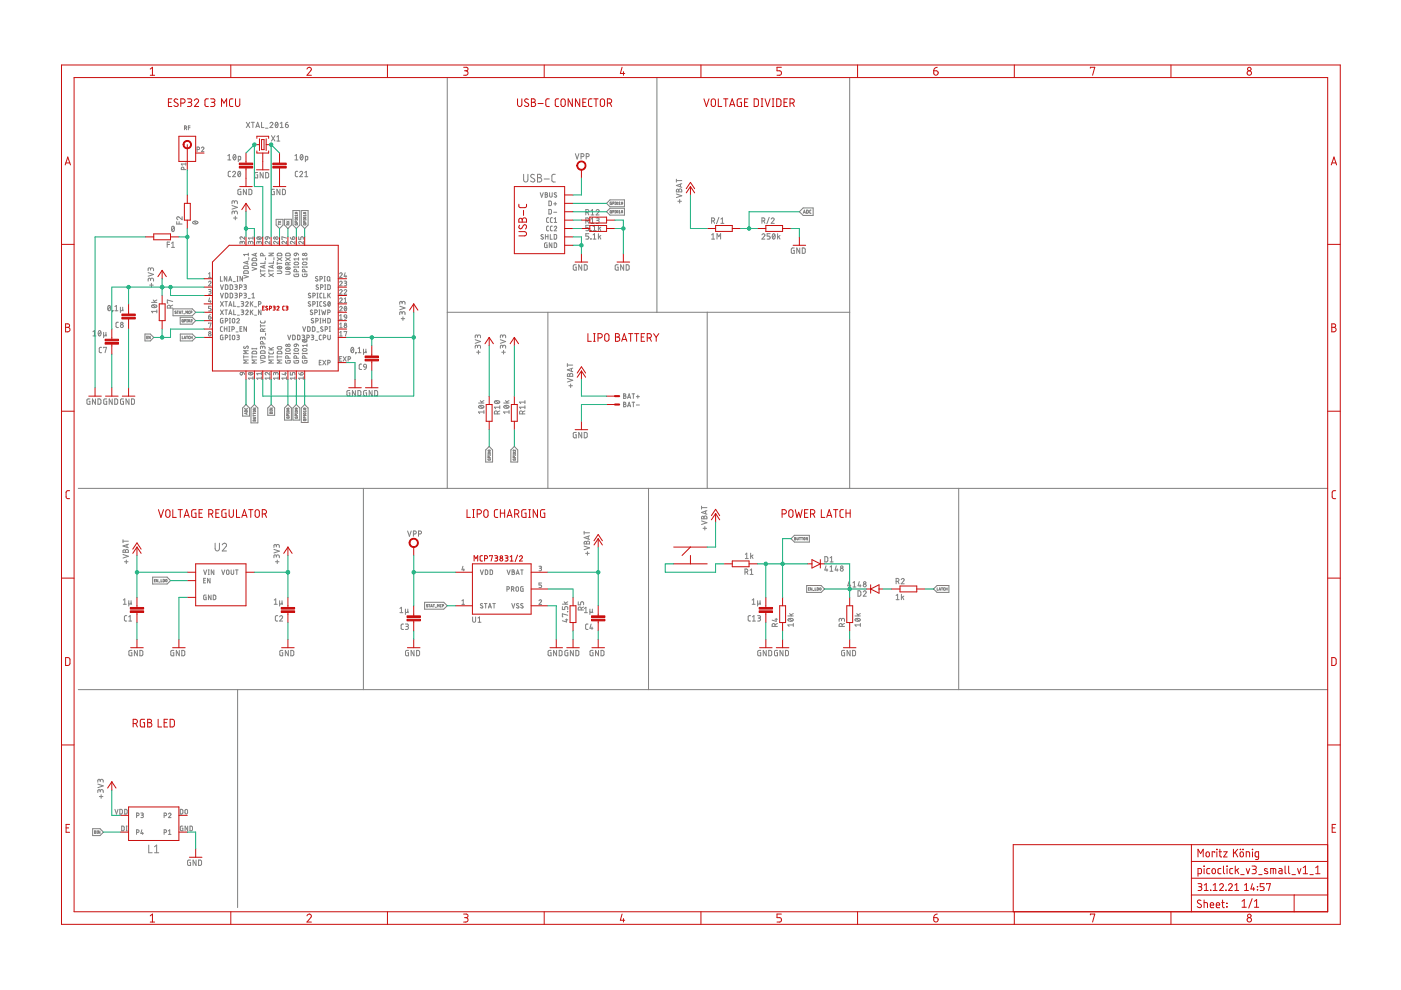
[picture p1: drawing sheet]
<svg xmlns="http://www.w3.org/2000/svg" width="297mm" height="210mm" viewBox="0 0 297 210" stroke-linecap="round" stroke-linejoin="round" font-family="sans-serif">
<g fill="none" stroke="#808080" stroke-width=".21">
<path d="M94.8 16.4v87.1M139.3 16.4v49.8M180.1 16.4v87.1M39 36l-.1-.5h-.4l-.1 .5h1M39.1 27.2l.4-.1v-.3l-.4-.1v.8M39.4 27.2l.2 .3M39.4 34.8h-1l.3 .3M39.4 34.5v.6M39.9 27.1h.4M40.3 26.7h-.4v.8M41.8 31.7l.5-.1v-.3l-.5-.1v1M42.7 31.4a.27 .27 0 0 1 .4-.2 .27 .27 0 0 1 .1 .4l-.5 .6h.5"/>
<path d="M48.3 33l.3-.2v1.1M48.3 33.9h.6M48.9 36.3h-.4l-.1 .3v.7l.5 .2M49.3 36.6a.31 .31 0 0 1 .5-.3 .31 .31 0 0 1 0 .5l-.5 .7h.7M49.6 32.8h.1a.62 .62 0 0 1 .3 .6 .62 .62 0 0 1-.4 .5l-.2-.6zM50 33l-.5 .7M50.5 33.9l.5-.1-.1-.6-.4-.1v1.2M50.5 36.4l.2-.1a.62 .62 0 0 1 .3 .6 .62 .62 0 0 1-.4 .5l-.2-.5zM51 36.6l-.5 .6M52.2 25.9l.8 1.2M53 25.9l-.8 1.2M53.3 25.9h.6"/>
<path d="M53.6 25.9v1.2M54.3 27.1l.3-1.2 .4 1.2M54.4 26.8h.5M54.6 36.6l-.6 .1 .1 1h.5v-.6h-.2M55.5 25.9v1.2h.5M55.8 36.6v1.1l-.6-1.1v1.1M56.3 27.2h.5M56.3 36.6l.6 .2v.7l-.1 .2h-.5zM57.2 26.2a.31 .31 0 0 1 .5-.3 .31 .31 0 0 1 .1 .5l-.6 .7h.7M57.6 28.8l.7 1.1M58.3 28.8l-.7 1.1M58.5 26v-.1a.57 .57 0 0 1 .5 .6 .57 .57 0 0 1-.5 .5l-.2-.5z"/>
<path d="M58.7 29l.3-.2v1.1M58.7 29.9h.6M58.9 26.2l-.5 .6M59.4 27.1h.6M59.4 26.2l.3-.3v1.2M60.5 26.4h.4a.32 .32 0 0 1 .2 .4 .32 .32 0 0 1-.3 .2 .32 .32 0 0 1-.3-.3zM61 25.9l-.3 .2-.2 .3M62.5 33.9h.7M62.5 33l.3-.2v1.1M63.1 36.3h-.4l-.1 .3v.7l.5 .2M63.5 36.6a.31 .31 0 0 1 .5-.3 .31 .31 0 0 1 .1 .5l-.6 .7h.7M63.8 32.8h.1a.58 .58 0 0 1 .4 .5 .58 .58 0 0 1-.4 .6l-.3-.6z"/>
<path d="M64.2 33l-.5 .7M64.6 37.5h.7M64.6 36.6l.3-.3v1.2M64.7 33.9l.5-.1v-.6l-.5-.1v1.2M111 37v1.1a.46 .46 0 0 0 .5 .5 .46 .46 0 0 0 .4-.5v-1.1M113.3 37.1l-.5-.1-.3 .3 .1 .2 .6 .4a.38 .38 0 0 1 .1 .5 .38 .38 0 0 1-.5 .2l-.3-.2M114 37h.4a.36 .36 0 0 1 .4 .3 .36 .36 0 0 1-.4 .4 .46 .46 0 0 1 .5 .4 .46 .46 0 0 1-.5 .5h-.4zM114 37.7h.4M115.4 38h1.1M117.7 37h-.5l-.2 .3v1.1l.2 .2h.5M122 32.6l.4 1.1 .3-1.1M123.2 33.2l.6-.1v-.4l-.6-.1v1.1"/>
<path d="M124.3 33.2l.6-.1v-.4l-.6-.1v1.1M143.4 38v.6M143.4 38.3h1.1M144.3 39v.6M144.5 38.9l-1.1 .4 1.1 .4M31.4 57.8l1.2 .4-1.2 .4M31.9 59.3l.1-.3h.4l.2 .6M31.9 59.5v-.4l-.3-.1-.2 .1v.5M31.9 57.1l.1-.2 .3-.1 .2 .2 .1 .4M31.9 57.3v-.4l-.3-.1-.2 .1v.5M35.5 51.8h.5M36 51.3h-.5v1.2"/>
<path d="M36.4 52.5h.6M36.4 51.6l.3-.3v1.2M36.5 48h.1a.57 .57 0 0 1 .4 .5 .57 .57 0 0 1-.4 .6l-.2-.6zM36.9 48.2l-.5 .7M37.5 47v.5h1.1M38 47v.5M38.6 46v.6l-.6-.5a.31 .31 0 0 0-.5 0 .31 .31 0 0 0 .2 .5M40.9 47a.62 .62 0 0 1 1.1 .3 .63 .63 0 0 1-1.1-.2zM41.1 46.9l.6 .5M44.2 59.8a.26 .26 0 0 1 .4-.2 .26 .26 0 0 1 .1 .4l-.5 .6h.5M44.2 58.1l.3-.3v1M44.2 58.8h.5"/>
<path d="M46.7 58.6v1h.5M48.1 58.6v1l-.5-1v1M48.5 59.6l.3-1 .3 1M48.6 59.4h.5M49.2 43.6l1.1 .4-1.1 .3M49.5 59.7h.4M49.5 46.2h.8M49.7 45.1l.1-.3 .3-.1 .2 .2v.5M49.7 45.3v-.4l-.3-.2-.2 .2v.5M49.7 42.9l.1-.3h.3l.2 .1v.5M49.7 43.1v-.4l-.3-.1-.2 .1v.5M49.9 45.8v.8"/>
<path d="M50.2 59.6h.3M50.2 58.6h.3M50.4 58.6v1M51.1 40.1l-.6 .2v.9l.6 .1v-.7h-.2M51.3 51.4l.3-.2 .2 .1 .1 .4M51.3 51.6v-.3l-.3-.1-.1 .5M51.4 58.6v1l-.5-1v1M51.7 58.4l.9 .3-.9 .3M51.8 57.5l.7-.1 .1 .6h-.9zM51.8 56.5l.7-.1 .1 .5h-.9zM51.9 50.2v.5l-.6-.4a.27 .27 0 0 0-.4 0 .27 .27 0 0 0 .2 .4M52.2 40.1v1.2l-.6-1.2v1.2"/>
<path d="M52.4 55.4v.5M52.6 53.7v.5M52.6 55.4l-.9 .3 .9 .3M52.6 54h-.9l.2 .2M52.7 54.6v.4M52.8 40.1l.6 .2v.8l-.2 .2h-.4zM53.1 51.4l.3-.2 .2 .1v.4M53.1 51.6v-.3l-.3-.1-.1 .5M53.4 56.7l1 .3-1 .3M53.5 55.8h.8l.1 .5h-1zM53.5 54.8l.8-.1 .1 .6h-1zM53.6 50.2v.5"/>
<path d="M53.6 50.5h-.9l.2 .2M54.2 53.8v.5M54.4 53.7l-1 .3 1 .3M54.5 50.4a.5 .5 0 0 1 .5-.2 .5 .5 0 0 1 .4 .4 .51 .51 0 0 1-.5 .2 .51 .51 0 0 1-.4-.4zM54.7 50.2l.5 .5M54.9 51.4l.3-.2 .2 .1v.4M54.9 51.6l-.1-.3-.3-.1-.1 .5M55.2 57.2v.5M55.2 57.4h1M55.2 58l1 .7M55.8 54.2l-.1-.5h-.3l-.2 .1v.4h1M56 56.3v.5"/>
<path d="M56.2 55.4v.4h-1M56.2 58l-1 .7M56.2 56.2l-1 .4 1 .3M56.3 50.3l.5-.1v.3a.27 .27 0 0 1-.4 .2 .27 .27 0 0 1-.1-.4zM56.3 54.6v.5M56.8 50.2l.3 .1 .1 .3M57 57.1v.6M57 53.7h1l-1 .5h1M57 58l1 .7M57 57.4h1M57.2 51.2v.5l-.5-.5a.28 .28 0 0 0-.5 .1 .28 .28 0 0 0 .2 .4M57.7 56.3v.5"/>
<path d="M58 55.4v.4h-1M58 58l-1 .7M58 56.2l-1 .3 1 .4M58.1 54.6v.5M58.2 40.1l-.6 .2v.9l.6 .1v-.7h-.2M58.5 46.5h1.5v1.2l-.7 .8-.8-.8zM58.8 57.4l.8 .1 .2 .2-.2 .3h-.8M58.8 55.6v.5M58.8 55.8h1M58.8 54.6l1 .7M58.8 56.6a.5 .5 0 0 1 .6-.2 .5 .5 0 0 1 .3 .5 .51 .51 0 0 1-.5 .1 .51 .51 0 0 1-.4-.4zM58.9 53.8l.7-.1 .2 .5h-1z"/>
<path d="M59 51.2v.5l-.6-.5a.28 .28 0 0 0-.4 .1 .28 .28 0 0 0 .2 .4M59 56.5l.5 .4M59 47.4v.3M59 47.5h.5M59 46.9l.5 .3M59.4 40.1v1.2l-.7-1.2v1.2M59.5 46.9l-.5 .3M59.8 54.6l-1 .7M59.9 40.1l.6 .2v.8l-.2 .2h-.4zM60.3 46.5h1.5v1.2l-.8 .8-.7-.8zM60.6 57.6h.7l.2 .2-.1 .3h-.8M60.6 54.6l.9 .7"/>
<path d="M60.6 56.8a.5 .5 0 0 1 .5-.2 .5 .5 0 0 1 .4 .4 .51 .51 0 0 1-.5 .2 .51 .51 0 0 1-.4-.4zM60.6 53.8l.8-.1 .1 .5h-.9zM60.7 51.2v.5l-.5-.5a.28 .28 0 0 0-.4 .1 .28 .28 0 0 0 .2 .4M60.7 50.5l-.9-.3 .1 .5M60.8 56.7l.5 .4M60.8 46.9l.5 .3M61.1 47.5h-.3v.2h.5M61.1 47.5v.2M61.1 56.2l-.1-.5h-.3l-.1 .5h.9M61.3 47.4l-.2 .1M61.3 46.9l-.5 .3M61.5 55.6l-.4 .2"/>
<path d="M61.5 54.6l-.9 .7M61.6 50.3l.1 .3 .3 .1M62.1 44.6h1.5v3.1l-.8 .8-.7-.8zM62.2 50.2l-.2 .1v.4M62.2 50.2h.1M62.3 50.2l.2 .3-.1 .2h-.4M62.3 58.1l.1 .5 .9-.1v-.4h-.5v.2M62.3 56.5v.2M62.3 56.6h1M62.4 55.7l.6-.1 .3 .3-.1 .2h-.7l-.2-.2zM62.4 53.8l.5-.1v.3a.27 .27 0 0 1-.4 .2 .27 .27 0 0 1-.1-.4zM62.5 51.2v.5l-.5-.5a.28 .28 0 0 0-.5 .1 .28 .28 0 0 0 .3 .4"/>
<path d="M62.6 47.4l.1 .3 .4-.1v-.2l-.3 .1M62.6 46.1h.3l.2 .1-.4 .1zM62.6 45.1l.2-.1v.3h-.2zM62.6 46.5v.2M62.6 46.6h.5M62.8 47.1v-.3l-.2 .1v.2h.5M62.8 45l.3 .3M62.9 57.6l-.1-.5h-.4l-.1 .5h1M62.9 53.7l.3 .1 .1 .3M63.1 45.5v.3M63.1 46.5v.2M63.1 45.7h-.5l.1 .1"/>
<path d="M63.3 54.6v.6M63.3 56.5v.2M63.3 54.9h-1l.2 .3M63.3 50.2v.5h.5v-.4l.2-.1 .3 .1v.4M63.9 44.6h1.4v3.1l-.7 .8-.7-.8zM64.1 58.1l.1 .5 .9-.1v-.4h-.6v.2M64.1 56.5v.2M64.1 56.6h1M64.2 55.7l.6-.1 .3 .3-.2 .2h-.6l-.2-.2zM64.3 51.2v.5l-.5-.5a.28 .28 0 0 0-.5 .1 .28 .28 0 0 0 .2 .4M64.3 47.4l.2 .3 .4-.1v-.2l-.3 .1M64.3 46.1h.4l.2 .1-.4 .1z"/>
<path d="M64.3 46.5v.2M64.3 46.6h.6M64.6 47.1l-.1-.3-.1 .1-.1 .2h.6M64.7 57.6l-.1-.5h-.4l-.1 .5h1M64.9 45.7h-.6l.2 .1M64.9 45.5v.3M64.9 46.5v.2M65.1 54.6v.6M65.1 56.5v.2M65.1 54.9h-1l.2 .3M67.4 58.7l-.3-.1-.2 .2 .4 .4 .1 .3-.2 .1-.3-.1M67.8 59.2l.5-.1v-.4l-.5-.1v1"/>
<path d="M68.7 59.6h.2M68.7 58.6h.2M68.8 58.6v1M69.5 58.7h.3l.1 .2v.4l-.2 .3-.3-.2zM69.8 59.4l.2 .2M72 59.8a.27 .27 0 0 1 .4-.2 .27 .27 0 0 1 .1 .4l-.5 .6h.6M72 58.1a.27 .27 0 0 1 .4-.3 .27 .27 0 0 1 .1 .5l-.5 .5h.6M73 59.6h.4l.1 .2-.1 .2h-.3M73.2 57.8l-.2 .8h.5M73.3 58.4v.4M114.5 40.9l.4 .9 .3-.9M115.2 49.8l-.3-.1-.2 .3 .5 .4v.2l-.2 .1-.3-.1"/>
<path d="M115.6 40.9l.5 .1v.2l-.2 .1 .2 .3-.2 .2h-.3zM115.6 41.3h.3M115.6 49.7v1M115.6 50.2h.6M116 51.5l-.5 .1v.9h.5v-.6h-.2M116.2 49.7v1M116.3 46.2h-.3l-.1 .2v.7l.4 .1M116.3 47.9l-.3 .1-.1 .2v.6l.4 .1M116.4 44.4l.5 .2v.5l-.1 .3h-.4zM116.4 42.6l.5 .2v.5l-.1 .3h-.4zM116.5 40.9v.7l.2 .2 .4-.1v-.8M116.7 49.7v1h.4"/>
<path d="M117 51.5v1l-.5-1v1M117.1 46.2h-.3l-.1 .2v.7l.4 .1M117.1 47.9l-.3 .1-.1 .2v.6l.4 .1M117.4 45h.6M117.4 43.2h.6M117.5 48.2a.26 .26 0 0 1 .4-.2 .26 .26 0 0 1 0 .4l-.4 .5h.5M117.5 49.7l.5 .2v.5l-.1 .3h-.4zM117.5 51.5l.5 .2v.5l-.1 .3h-.4zM117.5 47.2h.5M117.5 46.4l.3-.2v1M117.7 42.9v.6M118 40.9h-.4l-.1 .2 .5 .4v.2l-.2 .1-.3-.1"/>
<path d="M122.2 56.1l-.6 .2-.1 .7 .2 .3h.5v-.7h-.2M123.3 56.1v1.2l-.6-1.2v1.2M123.9 56.1l.4 .1 .2 .1v.8l-.2 .2h-.4zM124.2 45.1l.6-.2v-.4l-.6-.1v1.2M124.2 46.8l.6-.1v-.4l-.6-.1v1.1M124.6 45.1l.2 .5M124.6 46.8l.2 .5M124.8 47.8h-.6v.5h.4a.32 .32 0 0 1 .2 .3 .32 .32 0 0 1-.2 .3h-.4M124.8 49.6h-.6v.5h.4a.32 .32 0 0 1 .2 .3 .32 .32 0 0 1-.2 .3h-.4M125.3 50.7h.1M125.3 48.9h.1M125.3 47.3h.6"/>
<path d="M125.3 44.7l.3-.3v1.2M125.3 46.5l.3-.3v1.1M125.3 45.6h.6M125.8 50.7h.6M125.8 48.9h.6M125.8 48l.2-.2v1.1M125.8 49.8l.2-.2v1.1M126.4 44.7a.32 .32 0 0 1 .4-.3 .32 .32 0 0 1 .1 .5l-.5 .7h.6M126.4 46.2h.5l.1 .2v.2l-.5 .1M126.7 46.7l.3 .1v.3l-.1 .2h-.5M126.9 47.8v1.1M126.9 49.6v1.1"/>
<path d="M127.1 48.4l.3 .5M127.1 50.2l.3 .5M127.4 48.2l-.5 .3M127.4 49.9l-.5 .4M129.3 42.4h3.1v1.4h-3.1l-.7-.7zM129.3 44.2h3.1v1.4h-3.1l-.7-.7zM129.6 42.8l-.3 .2 .1 .3 .2 .1v-.3M129.6 44.6l-.3 .1 .1 .4h.2v-.2M129.9 43.1l.3-.2-.3-.1v.6M129.9 44.9l.3-.2-.3-.1v.5M130.4 44.6h.1M130.4 43.4h.1"/>
<path d="M130.4 42.8h.1M130.4 45.1h.1M130.4 42.8v.6M130.4 44.6v.5M130.7 42.9l.3 .1-.1 .3h-.2zM130.7 44.7l.3 .1-.1 .3h-.2zM131.1 56.1l-.6 .2-.1 .7 .2 .3h.5v-.7h-.2M131.2 43.4h.3M131.2 43l.2-.2v.6M131.2 44.7l.2-.1v.5M131.2 45.1h.3M131.8 42.9h.2v.2h-.2z"/>
<path d="M132 43.1l-.2 .3M132.2 56.1v1.2l-.6-1.2v1.2M132.8 56.1l.4 .1 .2 .1v.8l-.2 .2h-.4zM143.4 41.1l1.1 .4-1.1 .4M143.4 40.3l.3-.2 .2 .3 .1-.3 .3-.1 .2 .2v.5h-1.1zM143.7 42.7h.8M143.9 40.4v.3M144.1 42.3v.8M150.9 46.8l.5-.1v-.4l-.5-.1v1.1M150.9 49.8l.3-.2v1.1M150.9 50.7h.6M151.3 46.8l.2 .5"/>
<path d="M152 50.7v-1.1l.4 .6 .4-.6v1.1M152.4 46.1l-.5 1.4M152.8 46.5l.4-.3v1.1M152.8 47.3h.7M161.5 49.8a.31 .31 0 0 1 .5-.2 .31 .31 0 0 1 .1 .5l-.6 .6h.7M161.5 46.8l.6-.1v-.4l-.6-.1v1.1M161.9 46.8l.3 .5M163.1 46.1l-.5 1.4M163.3 49.6h-.7v.5h.4a.32 .32 0 0 1 .3 .3 .32 .32 0 0 1-.3 .3h-.4M163.5 46.5a.31 .31 0 0 1 .5-.3 .31 .31 0 0 1 0 .5l-.5 .6h.6M163.9 49.6h.1a.58 .58 0 0 1 .4 .5 .58 .58 0 0 1-.4 .6l-.3-.6zM164.3 49.8l-.5 .6"/>
<path d="M164.9 49.6v1.1M165.1 50.2l.3 .5M165.4 49.9l-.5 .4M168.4 52.6l-.6 .1v1h.6v-.6h-.2M169.5 44.9l.8-.8h2.1v1.6h-2.1zM169.6 52.6v1.1l-.7-1.1v1.1M170.1 52.6h.4l.2 .2v.7l-.2 .2h-.4zM170.3 45.2l.2-.6 .3 .6M170.4 45h.3M171 44.6h.4l-.1 .6h-.3zM172 44.6h-.3v.5l.3 .1M19.7 70.3l.3-.2v1.1"/>
<path d="M19.7 71.2h.6M21 70.2v-.1a.57 .57 0 0 1 .4 .6 .57 .57 0 0 1-.4 .5l-.2-.5zM21.4 70.3l-.5 .7M21.5 73.6l-.3 .1-.2 .2 .1 .7 .4 .2M22 71l.2 .2 .3-.2M22 70.5v1.1M22 73.8v-.2h.6l-.3 1.2M22.5 70.5l.1 .7M23 64.8h.1a.58 .58 0 0 1 .4 .5 .58 .58 0 0 1-.4 .6l-.3-.6zM23.4 65l-.5 .6M23.9 65.9h.1M23.9 65.9l-.1 .2"/>
<path d="M24.4 65.9h.6M24.4 65l.3-.2v1.1M25.1 68.3h-.4l-.1 .3v.7l.5 .1M25.5 65.6l.2 .3 .3-.3M25.5 65.1v1.2M26 65.1l.1 .8M30.7 70.8h1.2l.7 .7-.7 .8h-1.2zM31.1 71.5h.2M31.3 71.3h-.2v.5h.2M31.7 60.5h.8M31.9 71.3v.5l-.3-.5v.5M32.1 60.1v.7"/>
<path d="M32.1 64.1h1.2M32.2 64.7a.64 .64 0 0 1 1 .3 .61 .61 0 0 1-.6 .3 .61 .61 0 0 1-.4-.5zM32.4 64.7l.6 .5M32.5 63.6l.4 .5M33.3 66h-1.2l.3 .3M33.3 65.7v.6M33.3 63.6l-.6 .3M36.1 65.3l-.1-.5h-.4l-.1 .5h1.1M36.6 63.9l-1.1-.3v.6h.1M36.6 64.7l-.5 .2M36.7 65.5h4.1l.7 .7-.7 .8h-4.1zM37.3 66l-.2 .1 .3 .3h-.3"/>
<path d="M37.5 66h.3M37.7 66v.5M38 66.5l.2-.5 .1 .5M38 66.3h.3M38.2 67.3h2.6l.7 .7-.7 .7h-2.6zM38.2 70.8h2.6l.7 .7-.7 .8h-2.6zM38.5 66h.3M38.6 66v.5M38.6 71.3v.5h.3M38.9 67.7l-.3 .2 .1 .3 .2 .1-.1-.3M38.9 66.5h.3M39 71.8l.2-.5 .2 .5"/>
<path d="M39.1 71.7h.2M39.1 68h.3v-.2l-.3-.1v.6M39.4 66.5v-.5l.2 .3 .2-.3v.5M39.5 71.3h.3M39.6 68.3h.1M39.6 67.7h.1M39.7 67.7v.6M39.7 71.3v.5M40 67.8h.2l-.1 .4h-.1zM40.2 66l-.2 .1v.3l.2 .1M40.2 71.3l-.2 .1v.4h.2M40.4 66.3l.3-.1v-.2h-.3v.5"/>
<path d="M40.4 67.9l.3-.1-.3 .5h.3M40.4 71.5h.3M40.4 71.3v.5M40.7 71.3v.5M44.2 61.4l.5 .1-.1 .3h-.3M44.2 67.2h.3a.27 .27 0 0 1 .3 .3 .27 .27 0 0 1-.3 .2 .27 .27 0 0 1-.3-.3zM44.2 68.6l.5-.1-.2 1M44.4 63.2l-.2 .7h.5M44.5 61.8l.2 .1v.4l-.5 .1M44.6 63.7v.5M44.6 66.7l-.3 .1-.1 .4M44.7 64.9h-.5v.5h.4l.1 .2-.1 .3h-.4"/>
<path d="M46.7 60.4l.4 1 .3-1M46.7 62.2l.4 1 .3-1M46.7 63.9l.7 1M46.7 65.7l.7 1M47.2 69.3h-.4l-.1 .2 .1 .6 .4 .2M47.3 67.5l-.5 .1v.9h.5v-.6h-.2M47.3 71.1l-.5 .1v.8h.5v-.5h-.2M47.4 63.9l-.7 1M47.4 65.7l-.7 1M47.6 69.3v1M47.6 69.7h.5M47.7 63.9h.5"/>
<path d="M47.7 65.7h.5M47.8 60.4l.5 .2v.5l-.1 .3h-.4zM47.8 62.2l.5 .1v.6l-.1 .2-.4 .1zM47.8 68.1l.4-.1 .1-.2-.1-.2-.4-.1v1M47.8 71.6h.4l.1-.2-.1-.2-.4-.1v.9M47.9 63.9v1M47.9 65.7v1M48.1 69.3v1M48.5 64.9l.3-1 .4 1M48.5 66.7l.3-1 .4 1M48.5 70.3h.2M48.5 69.3h.2"/>
<path d="M48.6 64.7h.5M48.6 66.5h.5M48.6 69.3v1M48.6 68.5h.3M48.6 67.5h.3M48.6 72h.3M48.6 71.1h.3M48.7 67.5v1M48.7 71.1v.9M48.8 60.4l.5 .2v.5l-.1 .3h-.4zM48.8 62.2l.5 .1v.6l-.1 .2-.4 .1zM49.2 69.8l.5-.1v-.3l-.5-.1v1"/>
<path d="M49.4 67.6l.4 .1v.6l-.2 .2-.3-.2zM49.4 71.1l.4 .1v.7l-.2 .1-.3-.1zM49.6 63.9v1h.4M49.6 65.7v1h.4M49.8 60.4h.4l.1 .2-.1 .2h-.3M49.8 62.2h.4l.1 .2-.4 .2M50 70.4h.5M50.1 60.8l.2 .1v.4l-.5 .1M50.1 62.6l.2 .1v.4l-.5 .1M50.2 67.7a.27 .27 0 0 1 .4-.2 .27 .27 0 0 1 .1 .4l-.5 .6h.6M50.2 71.1h.5l.1 .2-.1 .2h-.4M50.3 65h.5"/>
<path d="M50.3 66.8h.5M50.5 71.5l.2 .1v.3l-.5 .1M50.8 60.9h.4l.1-.2v-.2l-.5-.1v1M50.8 62.7h.4l.1-.2v-.2l-.5-.1v1M50.9 69.7h.3M50.9 79.1l.5-.1v.3a.28 .28 0 0 1-.4 .2 .28 .28 0 0 1-.1-.4zM51.1 63.9l.5 .2v.2l-.4 .1M51.1 65.7l.5 .1v.3l-.4 .1M51.3 69.3h-.4v1h.4M51.4 64.4l.3 .3-.6 .2M51.4 66.2l.3 .3-.6 .2M51.4 79l.3 .1 .2 .3"/>
<path d="M51.7 75.7h.9M51.7 75.4v.5M51.7 60.4l.5 .1-.1 .3h-.3M51.7 62.2l.5 .1v.2l-.4 .1M51.8 73.4l-.1 .4 .2 .1 .4-.5h.2l.1 .2-.1 .3M52 60.8l.2 .4-.5 .2M52 62.6l.2 .3-.5 .3M52.1 64.2a.26 .26 0 0 1 .4-.2 .26 .26 0 0 1 0 .4l-.4 .5h.5M52.1 66a.26 .26 0 0 1 .4-.3 .26 .26 0 0 1 0 .5l-.4 .5h.5M52.3 69.3v1l-.6-1v1M52.6 63.3h.4M52.6 76.3h-.9l.5 .4-.5 .3h.9"/>
<path d="M52.6 74.4h-.9l.5 .3-.5 .3h.9M52.7 79.1a.5 .5 0 0 1 .5-.2 .5 .5 0 0 1 .4 .4 .5 .5 0 0 1-.5 .2 .5 .5 0 0 1-.4-.4zM52.9 79l.5 .4M53.1 63.9v1M53.1 65.7v1M53.3 64.3l.3 .6M53.3 66.1l.3 .6M53.4 63.2h.6M53.4 62.4l.3-.2v1M53.4 73.8v.2M53.4 75.4v.5M53.4 75.7h1"/>
<path d="M53.4 73.9h1M53.5 74.5h.8l.1 .5h-1zM53.6 79.9v.6M53.6 63.9l-.5 .7M53.6 65.7l-.5 .6M54 65h.4M54 66.8h.4M54.4 76.3h-1l.6 .4-.6 .3h1M54.4 73.8v.2M54.8 64.5h.4l.2-.2-.1-.2-.5-.2v1M55.2 68v.4l.2 .1 .7-.1 .1-.4M55.2 76.3l1 .4-1 .3"/>
<path d="M55.2 68.8v.6M55.2 69.1h1M55.3 75.5l.7-.1 .2 .5h-1zM55.3 74.4h.8l.1 .5h-1zM55.3 65.7v1l-.5-1v1M55.4 79v.5M55.4 79.9v.6M55.4 79.2h-1l.3 .3M55.7 73.7l.3-.3 .2 .1v.4M55.7 73.8l-.1-.3-.3-.1-.1 .5M55.7 71.7l.1-.2h.3l.1 .5M55.7 71.7l-.4-.2-.1 .5"/>
<path d="M55.7 71.7v.2M55.8 72.9l-.1-.5h-.4l-.1 .5h1M55.8 70.3l-.1-.5-.3-.1-.2 .1v.5h1M56.2 69.7l-.4 .2M56.3 70.7v.4M57 74.6v.3l.2 .1h.7l.1-.4M57 75.4v.5M57 75.7h1M57 74.2h1M57 73.7l.6 .5M57.2 79v.5l-.5-.5a.27 .27 0 0 0-.5 .1 .27 .27 0 0 0 .2 .4M57.2 79.9v.6"/>
<path d="M58 76.3h-1l.6 .4-.6 .3h1M58 73.7l-.6 .3M58.4 79.2l.4-.2 .1 .1 .1 .4M58.4 79.4v-.3l-.2-.1-.2 .1v.4M58.8 75.4v.5M58.8 75.7h1M58.8 73.6l.7-.1 .3 .3-.2 .2h-.7l-.1-.2zM58.9 74.5h.7l.2 .5h-1zM59 79.9v.6M59.8 76.3h-1l.5 .4-.5 .3h1M60.3 79.1h.4M60.5 79v.5l-.7-.2"/>
<path d="M60.6 76.4l.1 .6 .8-.1v-.5h-.5v.2M60.6 74.8v.3M60.6 75h.9M60.6 74l.8-.1 .1 .4-.2 .2h-.5l-.2-.2zM60.7 79.9v.6M61 71.1l.3 .9 .4-.9M61.1 75.9l-.1-.4h-.3l-.1 .4h.9M61.5 74.8v.3M61.6 79v.5h.4v-.4l.2-.1 .3 .1v.4M62 71.1l.6 .1v.6l-.2 .2h-.4zM62.3 76.4l.1 .6 .9-.1v-.5h-.5v.2M62.3 75h1"/>
<path d="M62.3 74.8v.3M62.4 74l.8-.1 .1 .4-.3 .2h-.4l-.3-.2zM62.4 73.1l.5-.1v.3a.27 .27 0 0 1-.4 .2 .27 .27 0 0 1-.1-.4zM62.5 79.9v.6M62.9 75.9l-.1-.4h-.4l-.1 .4h1M62.9 73l.3 .1 .1 .3M63.1 71.1h.4v.9h-.4zM63.3 74.8v.3M63.3 79.1l.2 .3 .3 .1M63.8 79.1a.28 .28 0 0 1 .5 0 .28 .28 0 0 1-.3 .4h-.2zM64.1 71.1l.5 .1v.2l-.4 .1M64.1 72h.2"/>
<path d="M64.1 76.4l.1 .6 .9-.1v-.5h-.6v.2M64.1 75h1M64.1 74.8v.3M64.2 72.2a.5 .5 0 0 1 .5-.2 .5 .5 0 0 1 .3 .4 .5 .5 0 0 1-.5 .2 .5 .5 0 0 1-.3-.4zM64.2 74l.7-.1 .2 .4-.3 .2h-.4l-.3-.2zM64.2 69.3l.3 1 .3-1M64.3 79.9v.6M64.3 71.5l.3 .2-.3 .3M64.3 72.1l.6 .4M64.7 75.9l-.1-.4h-.4l-.1 .4h1M65.1 71.6l.5-.1v-.3l-.5-.1v.9M65.1 73v.5"/>
<path d="M65.1 74.8v.3M65.1 73.2h-1l.2 .3M65.2 69.3l.5 .1 .1 .6-.2 .2-.4 .1zM65.8 64l-.2-.1-.2 .3 .4 .4v.2l-.1 .1-.4-.1M65.8 62.3l-.2-.1-.2 .2 .5 .4v.2l-.2 .2-.3-.2M66 71.1h.4l.1 .2-.1 .2h-.3M66.2 69.3l.6 .1v.6l-.2 .2-.4 .1zM66.3 71.5l.2 .1v.3l-.5 .1M66.3 65.8l-.3-.1-.2 .3 .5 .4v.2l-.2 .1-.3-.1M66.3 64.5l.5-.1v-.3l-.5-.2v1M66.3 62.7h.4l.2-.2-.1-.2-.5-.1v1M66.5 67.6l-.3-.1-.2 .2 .4 .4 .1 .3-.2 .1-.3-.2"/>
<path d="M66.7 66.3h.4l.2-.2-.1-.3-.5-.1v1M66.9 72.2h.4M67 68.1l.4-.2v-.3l-.4-.1v1M67.2 63.9h.2M67.2 64.9h.2M67.2 70.4h.4M67.2 62.2h.2M67.2 63.2h.2M67.3 62.2v1M67.3 63.9v1M67.5 60.5l-.3-.1-.2 .2 .5 .4v.3l-.2 .1-.3-.2M67.6 65.7h.2"/>
<path d="M67.6 66.7h.2M67.7 76.8h.3M67.7 65.7v1M67.8 68.5h.3M67.8 67.5h.3M67.9 67.5v1M68 60.9h.4l.1-.2v-.2l-.5-.1v1M68.1 76.4h-.4v1h.4M68.1 71.1h-.3l-.1 .2v.6l.4 .1M68.2 65.7l.2 1 .2-.6 .3 .6 .2-1M68.2 63.9l-.3 .1-.1 .2v.6l.4 .1M68.2 62.2h-.3l-.1 .2v.6l.4 .2"/>
<path d="M68.4 76.4l.7 1M68.5 69.4l-.3-.1-.2 .2 .5 .4v.2l-.2 .2-.3-.2M68.5 67.9h.5M68.5 67.5v1M68.5 71.6h.4l.2-.2-.1-.2-.5-.1v.9M68.6 62.2v1h.5M68.9 60.4h.2M68.9 61.4h.2M68.9 69.8l.5-.1v-.3l-.5-.1v1M69 60.4v1M69 67.5v1M69 64l-.2-.1-.2 .3 .5 .4v.2l-.2 .1-.3-.1"/>
<path d="M69.1 76.4l-.7 1M69.5 71.1v.8l.2 .1 .3-.2v-.7M69.5 67.5l.5 .2v.5l-.1 .3h-.4zM69.5 66.3l.5-.1v-.4l-.5-.1v1M69.5 60.4l.5 .2v.5l-.1 .3h-.4zM69.5 76.9l.5-.1v-.3l-.5-.1v1M69.5 62.2v1M69.6 64a.46 .46 0 0 1 .4 .4 .46 .46 0 0 1-.4 .5l-.1-.5zM69.7 62.5l.3 .7M69.8 70.3h.2M69.8 69.3h.2M69.9 69.3v1"/>
<path d="M70 64.2l-.4 .5M70 62.2l-.5 .6M72 65.2a.27 .27 0 0 1 .4-.2 .27 .27 0 0 1 .1 .4l-.5 .5h.6M72 63.4a.27 .27 0 0 1 .4-.2 .27 .27 0 0 1 .1 .4l-.5 .6h.6M72 61.6a.27 .27 0 0 1 .4-.2 .27 .27 0 0 1 .1 .4l-.5 .6h.6M72 71.2h.6M72 70.5l.3-.2v.9M72 67l.3-.3v1M72 68.7l.3-.2v1M72 69.5h.6M72 67.7h.6M72 76.1h.3"/>
<path d="M72.4 75.6h-.4v1h.4M72.7 75.6l.7 1M73 61.6a.27 .27 0 0 1 .3-.2 .27 .27 0 0 1 .1 .4l-.4 .6h.5M73 64.2h.5M73 70.4l.5-.1-.3 .9M73 63.4l.2-.2v1M73.1 66.8h.3l.1 .5-.4-.1zM73.1 65a.46 .46 0 0 1 .4 .4 .46 .46 0 0 1-.4 .5l-.1-.5zM73.2 60l.2 .2v.3l-.4 .1M73.4 75.6l-.7 1M73.4 65.2l-.4 .5M73.5 67.3l-.1 .3-.3 .1"/>
<path d="M73.8 76.2l.5-.1v-.4l-.5-.1v1M74.5 73.7h.1a.58 .58 0 0 1 .4 .5 .58 .58 0 0 1-.4 .6l-.2-.6zM75 73.9l-.6 .6M75.5 74.8h.1M75.5 74.8l-.1 .2M75.9 74.8h.6M75.9 73.9l.3-.3v1.2M76.7 77.2h-.4l-.1 .2v.9h.5M77.1 74.5l.2 .3 .2-.1 .1-.2M77.1 74v1.2M77.2 77.3l.2-.1 .3 .2v.4h-.5l-.1-.3zM77.6 74l.1 .8"/>
<path d="M77.7 77.8l-.2 .5h-.3M84.8 64.9l1.1 .4-1.1 .4M85.1 67.6h.7M85.3 66.4l.1-.3h.4l.1 .6M85.3 66.6l-.1-.4-.3-.1-.1 .1v.5M85.3 64.2l.2-.3 .3 .1 .1 .5M85.3 64.4l-.1-.4-.3-.1-.1 .1v.5M85.4 67.2v.7M94.8 66.2h85.3M100.8 72l1.1 .4-1.1 .4M101 74.7h.8M101.2 73.5l.2-.2 .2-.1 .3 .2v.4"/>
<path d="M101.2 73.7v-.4l-.3-.1-.1 .1v.5M101.2 71.3l.3-.3 .3 .1 .1 .5M101.2 71.5v-.4l-.3-.1-.1 .1v.5M101.4 74.3v.8M106.1 72l1.1 .4-1.1 .4M106.4 74.7h.7M106.6 73.5l.1-.2 .3-.1 .2 .2v.4M106.6 73.7v-.4l-.3-.1-.2 .1v.5M106.6 71.3l.2-.3 .3 .1 .1 .5M106.6 71.5v-.4l-.3-.1-.2 .1v.5M106.8 74.3v.8M116.2 66.2v37.3"/>
<path d="M120.3 77.1v.6M120.3 77.4h1.1M120.4 79.3h.3l.1 .2 .3-.3h.2l.1 .6h-1.1zM120.8 79.5v.3M121.2 78.1v.6M121.4 78l-1.1 .4 1.1 .4M149.9 66.2v37.3M19.1 84.6l-.6 .1-.1 .8 .2 .2h.5v-.6h-.2M20.2 84.6v1.1l-.6-1.1v1.1M20.8 84.6h.4l.2 .2v.6l-.2 .3h-.4zM22.6 84.6l-.6 .1v.8l.1 .2h.5v-.6h-.2M23.8 84.6v1.1l-.6-1.1v1.1"/>
<path d="M24.3 84.6h.5l.1 .2 .1 .6-.2 .3h-.5zM26.2 84.6l-.6 .1-.1 .8 .2 .2h.5v-.6h-.2M27.3 84.6v1.1l-.6-1.1v1.1M27.9 84.6h.4l.2 .2v.6l-.2 .3h-.4zM51.9 86.5l.1 .3 .4-.1v-.2M52 87h.3l.1 .3h-.5zM52.2 85.8l.7 .7v1.7h-1.5v-1.7zM52.3 87.5v.3M52.4 87.5l-.5 .2 .5 .1M53.6 80.2h-.9l.2 .3M53.7 88.5l.5 .1-.1 .1-.4 .1M53.7 87.5v.3"/>
<path d="M53.7 88v.3M53.7 87.7h.5M53.7 86.5h.5l-.5 .3h.5M53.7 88.1h.5M53.7 89h.4l.1 .3h-.5zM53.7 87.1h.4l.1 .1-.5 .1zM53.9 89.1v.2M53.9 85.8l.8 .7v3.2h-1.5v-3.2zM55.4 80.2h-1l.3 .3M57.2 80.2h-1l.2 .3M57.2 87v.2M57.2 87.1h.5"/>
<path d="M57.2 86.5h.5l-.5 .3h.5M57.3 87.4h.4v.3h-.5zM57.5 85.8l.7 .7v1.6h-1.4v-1.6zM57.7 87v.2M59 80.2h-1l.2 .3M60.7 80.2h-.9l.2 .3M60.8 88.4v.2h.5v-.2l-.3 .1M60.8 87.7h.5M60.9 87.1h.3l.1 .1-.4 .1-.1-.1zM61 85.8l.8 .7v2.6h-1.5v-2.6zM61.1 88.1l-.1-.2h-.2v.2h.5M62.5 80.2h-.9l.2 .3"/>
<path d="M62.6 88.4v.2h.5v-.2l-.3 .1M62.6 87.7h.5M62.6 87.1h.4l.1 .1-.4 .1-.1-.1zM62.6 86.6l.2-.1v.3l-.2-.1zM62.8 85.8l.8 .7v2.6h-1.5v-2.6zM62.8 88.1v-.2h-.2v.2h.5M62.8 86.5l.3 .3M64.3 80.2h-1l.2 .3M64.3 88.9l.2 .3 .4-.1v-.2l-.3 .1M64.3 87.7l.4-.2 .2 .2-.4 .1zM64.3 88.1h.6M64.3 88.1v.1"/>
<path d="M64.4 86.6h.4a.21 .21 0 0 1-.2 .2 .21 .21 0 0 1-.2-.2zM64.5 86.6l.2 .2M64.6 85.8l.7 .7v3.1h-1.4v-3.1zM64.6 88.6l-.1-.3-.1 .1-.1 .2h.6M64.9 87v.3M64.9 88.1v.1M64.9 87.2h-.6l.2 .1M74.2 82.8l-.6 .1v.9l.1 .1h.5v-.6h-.2M75.4 82.8v1.1l-.7-1.1v1.1M75.9 82.8l.6 .2v.8l-.2 .1h-.4zM77.7 82.8l-.6 .1v.8l.2 .2h.4v-.6h-.2M78.9 82.8v1.1l-.6-1.1v1.1"/>
<path d="M79.4 82.8h.5l.1 .2 .1 .6-.2 .3h-.5zM101.5 85.4h1.1M101.5 86.1a.62 .62 0 0 1 1.1 .3 .63 .63 0 0 1-1.1-.2zM101.7 86l.6 .5M101.8 84.9l.4 .5M102.6 87.4h-1.1l.2 .3M102.6 87v.7M102.6 84.9l-.5 .3M103.5 97.3v.2h.4l.1-.2-.3 .1M103.5 96.4v.1M103.5 96.5h.5M103.5 95.9h.4l.1 .2-.4 .1z"/>
<path d="M103.7 94.7l.7 .7v2.6h-1.4v-2.6zM103.7 97v-.2h-.2v.2h.5M104 96.4v.1M104.9 85.1a.64 .64 0 0 1 1 .2 .63 .63 0 0 1-1.1-.1zM105.1 85l.6 .5M105.5 87.8l-.2-.6-.2-.1-.3 .2v.5h1.2M106 87.1l-.5 .3M106 86.3h-1.2l.3 .4M106 86v.7M106.8 85.4h1.1M106.9 86.1a.62 .62 0 0 1 1 .3 .63 .63 0 0 1-1.1-.2zM107 86l.7 .5"/>
<path d="M107.2 84.9l.3 .5M107.9 87.4h-1.1l.2 .3M107.9 87v.7M107.9 84.9l-.5 .3M108.3 95.4l.8-.7 .7 .7v2.6h-1.5zM108.8 97.3v.2h.5v-.2l-.3 .1M108.8 96.5h.5M108.8 96.4v.1M108.8 95.9h.4l.1 .2-.4 .1zM109.1 97v-.2h-.3v.2h.5M109.3 95.4v.3l-.3-.3-.2 .1 .1 .2M109.3 96.4v.1"/>
<path d="M110.8 87.8l-.1-.6h-.4l-.1 .6h1.1M111.3 86.3h-1.1l.2 .4M111.3 87.1l-.5 .3M111.3 84.9v.7M111.3 86v.7M111.3 85.3h-1.1l.2 .3M120.3 80.2l1.1 .4-1.1 .4M120.6 81.8h.8M121 81.4v.8M122.2 91.7l-.6 .1-.1 .8 .2 .2h.5v-.6h-.2M123.3 91.7v1.1l-.6-1.1v1.1M123.9 91.7h.4l.2 .2v.6l-.2 .3h-.4z"/>
<path d="M132.2 83.5h.4l.1 .2-.2 .2 .2 .3-.1 .3h-.4zM132.2 85.3h.4l.1 .2-.2 .2 .2 .2-.1 .3-.4 .1zM132.2 85.7h.3M132.2 83.9h.3M133.1 84.5l.3-1 .3 1M133.1 86.3l.3-1 .3 1M133.1 84.2h.5M133.1 86h.5M134 85.3h.6M134 83.5h.6M134.3 83.5v1M134.3 85.3v1"/>
<path d="M134.9 84.1h.7M134.9 85.9h.7M135.2 83.8v.6M16.6 103.5h264.9M26.1 117.6l1.1 .3-1.1 .4M26.1 114.4v.7M26.1 114.7h1.1M26.1 116.7l.3-.1 .2 .2 .4-.3 .2 .2v.4h-1.1zM26.4 119.1h.8M26.6 116.8v.3M26.8 118.7v.8M26.9 115.5v.5"/>
<path d="M27.2 115.4l-1.1 .4 1.1 .3M45.6 115.2v1.2a.46 .46 0 0 0 .5 .4 .46 .46 0 0 0 .4-.4v-1.2M47.1 115.5a.45 .45 0 0 1 .7-.3 .45 .45 0 0 1 .1 .7l-.8 .9h.9M58.1 116.5l1.1 .4-1.1 .3M58.4 119.1h.8M58.6 117.9l.1-.2 .3-.1 .2 .2v.5M58.6 118.1v-.3l-.3-.2-.2 .2v.5M58.6 115.8l.1-.3 .3-.1 .2 .2v.5M58.6 116v-.4l-.3-.2-.2 .2v.5M58.8 118.7v.8M77 103.5v42.7M86.4 112.6l.4 1.1 .4-1.1"/>
<path d="M87.7 113.2l.5-.1v-.4l-.5-.1v1.1M88.7 113.2l.6-.1v-.4l-.6-.1v1.1M123.8 112.6v.7M123.8 115.8l1.2 .4-1.2 .3M123.8 113h1.2M124 114.8h.3l.1 .2 .1-.2 .3-.1 .2 .2v.4h-1.2zM124.2 117.3h.7M124.4 115v.3M124.5 117v.7M124.7 113.7v.6M125 113.6l-1.2 .4 1.2 .4M137.5 103.5v42.7"/>
<path d="M148.7 110.4l1.2 .4-1.2 .4M148.7 107.3v.6M148.7 107.6h1.2M148.8 109.6l.3-.1 .1 .2 .4-.3 .3 .2v.4h-1.2zM149.1 112h.7M149.2 109.7v.3M149.4 111.6v.8M149.6 108.4v.5M149.9 108.3l-1.2 .3 1.2 .4M158 117.5l.3-.2v1.1M158 118.4h.6M159.2 117.3v1.1"/>
<path d="M159.4 117.9l.3 .5M159.7 117.7l-.5 .3M167.7 114.2l.7-.7h3.2v1.4h-3.2zM168.5 114h.2v.4l-.2 .1zM168.5 114.2h.1M169 114l.1 .5 .1-.1v-.4M169.5 114h.3M169.6 114v.5M169.9 114h.3M170.1 114v.5M170.4 114h.2v.5l-.2-.1zM171.2 114v.5l-.3-.5v.5"/>
<path d="M174.9 118h.4l.2 .2v.8l-.2 .1h-.4zM175.1 120l-.2 .9h.6M176 118.3l.3-.3v1.1M176 119.1h.6M177.3 120l-.2 .9h.6M203.3 103.5v42.7M26.1 127.2l.4-.2v1.1M26.1 128.1h.7M26.9 130.5l-.4 .1-.1 .2v.7l.5 .2M27.3 127.9l.2 .2 .3-.2M27.3 127.4v1.1M27.3 131.7h.6"/>
<path d="M27.3 130.8l.3-.3v1.2M27.8 127.4l.1 .7M28 137.9l-.7 .1 .1 1h.6v-.6h-.2M29.1 137.9v1.1l-.6-1.1v1.1M29.7 137.9l.6 .2v.8l-.2 .1h-.4zM32.4 122.4h3l.8 .7-.8 .7h-3zM32.7 123.1h.2M33 122.9h-.3v.5h.3M33.5 122.9v.5l-.3-.5v.5M33.7 123.4h.2M34.1 122.9v.5h.3M34.6 122.9h.3l-.1 .4-.2 .1z"/>
<path d="M35.1 122.9l.3 .1-.1 .4-.2-.1zM36.9 137.9l-.7 .1 .1 1h.6v-.6h-.2M38 137.9v1.1l-.6-1.1v1.1M38.5 137.9l.7 .2v.8l-.2 .1h-.5zM43.2 120.8l.3 1 .3-1M43.2 123h.3M43.6 122.6h-.4v1h.4M43.7 126.2l-.5 .1 .1 .8h.4v-.5h-.1M44.2 120.8h.2M44.2 121.8h.2M44.3 120.8v1M44.5 122.6v1l-.5-1v1"/>
<path d="M44.7 126.2v.9l-.5-.9v.9M45.2 126.2l.5 .1 .1 .6-.2 .2h-.4zM45.3 120.8v1l-.5-1v1M47 120.8l.3 1 .4-1M48.1 120.9l.2-.1 .2 .2v.7l-.2 .1-.3-.1zM49 120.8v.7l.2 .3 .3-.1 .1-.9M49.9 120.8h.6M50.2 120.8v1M58.1 128.1h.7M58.1 127.2l.4-.2v1.1M58.9 130.5l-.4 .1-.1 .2v.7l.5 .2M59.3 127.9l.2 .2 .3-.2"/>
<path d="M59.3 130.8a.32 .32 0 0 1 .4-.3 .32 .32 0 0 1 .1 .5l-.5 .7h.6M59.3 127.4v1.1M59.8 127.4l.1 .7M59.9 137.9l-.5 .1v1h.5v-.6h-.1M61.1 137.9v1.1l-.6-1.1v1.1M61.7 137.9l.6 .2v.8l-.2 .1h-.4zM84.8 129l.3-.2v1.1M84.8 129.9h.6M85.6 132.3l-.4 .1-.2 .2 .1 .8 .5 .1M86 129.6l.1 .3 .4-.3M86 132.3h.4l.2 .2-.2 .3h-.3M86 129.1v1.2"/>
<path d="M86.3 132.8l.2 .1 .1 .3-.2 .2-.4 .1M86.5 129.1l.1 .8M86.6 137.9l-.6 .1 .1 1h.5v-.6h-.2M87.8 137.9v1.1l-.6-1.1v1.1M88.3 137.9h.5l.2 .3v.5l-.2 .3h-.5zM90 127.7h4.1l.7 .7-.7 .8h-4.1zM90.7 128.2l-.3 .1 .3 .3h-.3M90.9 128.2h.3M91 128.2v.5M91.3 128.7l.2-.5 .2 .5M91.4 128.6h.2M91.8 128.2h.3"/>
<path d="M92 128.2v.5M92.3 128.8h.2M92.7 128.7v-.5l.2 .3 .2-.3v.5M93.6 128.2l-.3 .1v.3l.3 .1M93.8 128.5l.3-.2-.3-.1v.5M97.9 127.4l.3-.2v.9M97.9 128.1h.6M98.1 120.1l-.2 .7h.6M98.3 120.6v.4M100.2 130.8v.8l.3 .3 .3-.1v-1M101.3 131l.4-.2v1.1M101.3 131.9h.7"/>
<path d="M101.8 120.8l.4 1 .3-1M102.3 128h-.3l-.1 .2 .4 .4v.2l-.1 .1-.4-.1M102.7 128h.6M102.9 120.8l.5 .2v.5l-.1 .3h-.4zM103 128v.9M103.5 128.9l.4-.9 .3 .9M103.6 128.7h.5M103.9 120.8l.5 .2v.6l-.1 .2h-.4zM104.5 128h.5M104.8 128v.9M107.5 124.9l.5-.1v-.3l-.5-.1v1M107.5 120.8l.3 1 .4-1"/>
<path d="M108.4 124.9l.5-.1v-.3l-.5-.1v1M108.5 128l.3 .9 .4-.9M108.6 120.8l.4 .1v.3l-.2 .1 .3 .2-.1 .3h-.4zM108.6 121.3h.2M108.8 124.9l.2 .5M109.4 124.5l.2-.1 .3 .1v.6l-.2 .3-.3-.2zM109.4 121.8l.3-1 .4 1M109.5 121.6h.5M110 128h-.4l-.1 .2 .5 .4v.2l-.2 .1-.3-.1M110.4 120.8h.5M110.7 120.8v1M110.9 128h-.4l-.1 .2 .5 .4v.2l-.2 .1-.3-.1"/>
<path d="M110.9 124.4l-.5 .1 .1 .8 .4 .1v-.6h-.1M114.3 127.4a.27 .27 0 0 1 .4-.2 .27 .27 0 0 1 0 .4l-.4 .5h.5M114.3 120.1h.4l.1 .2-.1 .2h-.3M114.6 120.5l.2 .1v.3l-.5 .1M114.8 123.6h-.5v.4l.4 .1 .1 .2-.1 .3h-.4M116.8 137.9l-.6 .1 .1 1h.5v-.6h-.2M118 137.9v1.1l-.6-1.1v1.1M118.6 137.9l.5 .2v.8l-.1 .1h-.4zM119.2 128.6v.6h.5v-.3a.32 .32 0 0 1 .4-.3 .32 .32 0 0 1 .3 .3v.3M119.2 128.1h1.2M119.6 127.6l.4 .5M119.9 131.4h.5"/>
<path d="M120.1 131.2v.7l-.9-.3M120.3 129.7h.1M120.4 130.5l-1.2-.4v.7h.2M120.4 127.6l-.6 .3M120.4 137.9l-.6 .1v1h.6v-.6h-.2M121.6 137.9v1.1l-.7-1.1v1.1M122.1 137.9l.6 .2v.8l-.2 .1h-.4zM122.6 127.6v.6h.5v-.4a.32 .32 0 0 1 .3-.2 .32 .32 0 0 1 .3 .2v.4M123.2 129.3l-.1-.5h-.4l-.1 .5h1.1M123.7 128.7l-.5 .2M123.9 129.9h.6M123.9 129l.3-.2v1.1"/>
<path d="M124.7 132.3l-.4 .1-.1 .2v.8l.5 .1M125.1 129.6l.2 .3 .3-.3M125.1 129.1v1.2M125.3 132.3l-.2 .9h.6M125.5 132.9v.6M125.6 129.1l.1 .8M125.7 137.9l-.6 .1 .1 1h.5v-.6h-.2M126.9 137.9v1.1l-.6-1.1v1.1M127.4 137.9l.6 .2v.8l-.1 .1h-.5zM157.9 121.3l.6-.1 .1-.3-.2-.2-.5-.1v1.2M158.3 121.3l.3 .5M159 120.9l.3-.3v1.2"/>
<path d="M159 121.8h.7M159.1 130.5l-.4 .1-.1 .2 .1 .8 .4 .1M159.5 128.1h.6M159.5 127.2l.3-.2v1.1M159.5 131.7h.7M159.5 130.8l.4-.3v1.2M160.6 127.9l.2 .2 .3-.2M160.6 130.5l.5 .1 .1 .1-.1 .3h-.3M160.6 127.4v1.1M161 131l.2 .1v.3l-.1 .2-.5 .1M161.1 127.4v.7h.2M161.3 137.9l-.6 .1v1h.6v-.6h-.2"/>
<path d="M162.5 137.9v1.1l-.7-1.1v1.1M163 137.9l.6 .2v.8l-.2 .1h-.4zM164.3 132.8l-.1-.5h-.4l-.1 .5h1.1M164.3 131.3h.5M164.6 131.1v.6l-.9-.2M164.8 132.2l-.5 .2M164.8 137.9l-.5 .1v1h.5v-.6h-.1M166 137.9v1.1l-.6-1.1v1.1M166.5 137.9l.7 .2v.8l-.2 .1h-.5zM167 130.6h1.2M167.1 131.3a.63 .63 0 0 1 1.1 .2 .63 .63 0 0 1-1.1-.2zM167.3 131.2l.6 .5"/>
<path d="M167.4 130.1l.4 .5M168.2 132.5h-1.2l.3 .3M168.2 132.2v.6M168.2 130.1l-.5 .3M171 124.1h3.1l.7 .8-.7 .7h-3.1zM171.4 124.9h.2M171.6 124.6h-.2v.5h.2M172.1 124.6v.5l-.2-.5v.5M172.4 125.2h.2M172.8 124.6v.5h.2M173.2 124.6l.3 .1v.4h-.3zM173.8 124.7l.3 .1-.1 .3h-.2z"/>
<path d="M175.3 120.6v.5M176 120.2l.3-.2v1.1M176 121.1h.6M177.5 120.6v.5M178.4 131.4l.3-.3 .2 .1 .1 .5M178.4 131.6v-.3l-.3-.2-.2 .3v.3M178.5 132.8l-.1-.5h-.4l-.1 .5h1.1M179 132.2l-.5 .2M179.1 137.9l-.6 .1v1h.6v-.6h-.2M180 123.3l-.3 .9h.7M180.2 124v.5M180.2 137.9v1.1l-.6-1.1v1.1"/>
<path d="M180.8 137.9l.6 .2v.8l-.2 .1h-.4zM180.8 123.6l.3-.3v1.2M180.8 124.5h.7M181.3 130.6h1.1M181.3 131.3a.63 .63 0 0 1 1.1 .2 .63 .63 0 0 1-1.1-.2zM181.5 131.2l.7 .5M181.7 130.1l.3 .5M181.9 125.3h.4l.2 .2v.7l-.2 .2h-.4zM182.2 123.3l-.3 .9h.7M182.4 124v.5M182.4 132.5h-1.1l.2 .3M182.4 132.2v.6"/>
<path d="M182.4 130.1l-.5 .3M183 125.5a.31 .31 0 0 1 .5-.2 .31 .31 0 0 1 .1 .5l-.6 .6h.7M190 123.3l.5-.2v-.3l-.5-.2v1.2M190 126.3l.3-.3v1.1M190 127.1h.6M190.4 123.3l.2 .5M191.1 122.9a.32 .32 0 0 1 .4-.2 .32 .32 0 0 1 .1 .4l-.5 .7h.6M191.1 126v1.1M191.3 126.6l.3 .5M191.6 126.4l-.5 .4M197.9 124.9l.8-.8h2.5v1.5h-2.5zM198.7 124.6v.5h.2"/>
<path d="M199.1 125.1l.2-.5 .1 .5M199.1 125h.3M199.6 124.6h.3M199.7 124.6v.5M200.3 124.6l-.2 .1v.4h.2M200.5 124.9h.3M200.5 124.6v.5M200.8 124.6v.5M16.6 146.2h264.9M50.4 146.2v46.2M19.6 175.7h1.6l.7 .7-.7 .8h-1.6zM20 176.2l.3 .1v.4h-.3z"/>
<path d="M20.6 176.7h.1M20.6 176.2h.1M20.6 176.2v.5M20.7 166.2l1.2 .4-1.2 .4M21.1 168.9h.7M21.2 176.2v.5l-.3-.5v.5M21.3 167.7l.1-.2 .2-.1 .2 .2 .1 .4M21.3 167.9l-.1-.3-.3-.2-.1 .2-.1 .4M21.3 165.5l.1-.2 .2-.1 .2 .2 .1 .4M21.3 165.7l-.1-.3-.3-.2-.1 .2-.1 .4M21.4 168.5v.8M24.4 171.6l.3 1 .3-1"/>
<path d="M25.4 171.6l.5 .2 .1 .5-.2 .3h-.4zM25.8 175.2l.5 .1v.6l-.1 .2h-.4zM26.4 171.6l.5 .2 .1 .5-.2 .3h-.4zM26.8 175.2h.2M26.8 176.1h.2M26.9 175.2v.9M29 176.5l.4-.1v-.4l-.4-.1v1M29 172.9l.4-.1v-.3l-.4-.1v1M29.9 172.4l.5 .1v.2l-.2 .1M30 172.8h.2M30.1 175.9l-.2 .8h.5M30.1 172.8l.3 .1v.4l-.5 .1"/>
<path d="M30.2 176.5v.4M31.5 179.2v1.6h.8M32.8 179.5l.4-.3v1.6M34.8 176.5h.4l.1-.5-.5-.1v1M34.8 172.9h.4l.1-.4-.5-.1v1M35.7 172.6a.27 .27 0 0 1 .4-.2 .27 .27 0 0 1 .1 .4l-.5 .6h.6M35.7 176.2l.3-.3v1M35.7 176.9h.6M38.2 171.6l.6 .2v.5l-.2 .3h-.4zM38.8 175.2l-.6 .1 .1 .8h.5v-.5h-.2M39.3 171.7h.4l.1 .2v.4l-.2 .3-.4-.2zM39.8 175.2v.9l-.6-.9v.9"/>
<path d="M40.3 175.2l.5 .1v.6l-.2 .2h-.3zM32.8 180.8h.9M40.4 182.4l-.6 .1v.7l.1 .3h.5v-.6h-.2M41.6 182.4v1.1l-.7-1.1v1.1M42.1 182.4h.4l.2 .1v.8l-.2 .2h-.4z"/>
<circle cx="58.2" cy="50.5" r=".22"/>
<circle cx="58.7" cy="50.5" r=".27"/>
<circle cx="64.3" cy="53.9" r=".22"/>
<circle cx="64.4" cy="45.2" r=".11"/>
<circle cx="64.7" cy="45.2" r=".15"/>
<circle cx="64.8" cy="53.9" r=".27"/>
<circle cx="131.9" cy="45" r=".14"/>
<circle cx="131.9" cy="44.7" r=".11"/>
<circle cx="25.8" cy="68.6" r=".25"/>
<circle cx="25.8" cy="69.1" r=".31"/>
<circle cx="44.5" cy="71" r=".27"/>
<circle cx="44.5" cy="70.5" r=".22"/>
<circle cx="60.8" cy="73.2" r=".22"/>
<circle cx="61.3" cy="73.2" r=".27"/>
<circle cx="73.2" cy="69.2" r=".28"/>
<circle cx="73.2" cy="68.7" r=".21"/>
<circle cx="60.9" cy="86.7" r=".11"/>
<circle cx="61.2" cy="86.7" r=".14"/>
<circle cx="103.6" cy="95.6" r=".11"/>
<circle cx="103.8" cy="95.6" r=".14"/>
<circle cx="178.5" cy="120.2" r=".26"/>
<circle cx="178.5" cy="120.8" r=".32"/>
<circle cx="183.3" cy="123.6" r=".26"/>
<circle cx="183.4" cy="124.1" r=".31"/>
</g>
<g fill="none" stroke="#c90d0c" stroke-width=".21">
<path d="M13 13.8h271.2v182.2h-271.2zM15.7 16.4h265.8v176.9h-265.8zM31.9 14.6l.4-.3v1.7M31.9 16h.9M48.9 13.8v2.6M65.1 14.6a.45 .45 0 0 1 .6-.3 .45 .45 0 0 1 .2 .7l-.8 1h.9M82.1 13.8v2.6M98.3 14.3h.6a.37 .37 0 0 1 .3 .3 .37 .37 0 0 1-.3 .4h-.4M98.8 15a.48 .48 0 0 1 .4 .5 .48 .48 0 0 1-.4 .5h-.5M115.4 13.8v2.6M131.9 14.3l-.4 1.3h1M132.2 15.2v.8"/>
<path d="M148.6 13.8v2.6M165.7 14.3h-1v.7h.6a.49 .49 0 0 1 .4 .5 .49 .49 0 0 1-.4 .5h-.6M181.8 13.8v2.6M198 15h.5a.47 .47 0 0 1 .4 .5 .47 .47 0 0 1-.5 .4 .47 .47 0 0 1-.4-.4zM198.7 14.3l-.6 .3-.1 .4M215.1 13.8v2.6M231.2 14.5v-.2h.9l-.5 1.7M248.3 13.8v2.6M13.8 35l.6-1.7 .5 1.7M13.9 34.5h.9M35.7 21.7h.6M36.4 21h-.7v1.6h.7"/>
<path d="M37.7 21.1l-.6-.1-.2 .3 .1 .2 .6 .4a.38 .38 0 0 1 .1 .5 .38 .38 0 0 1-.5 .2l-.3-.2M37.9 28.9h3.6v5.3h-3.6zM38.3 21.9h.5a.46 .46 0 0 0 .4-.5 .46 .46 0 0 0-.4-.4h-.5v1.6M39.7 30.7v5.3M39.8 21h.5a.37 .37 0 0 1 .4 .3 .37 .37 0 0 1-.4 .4h-.4M40.2 21.7a.44 .44 0 0 1 .5 .4 .44 .44 0 0 1-.5 .5h-.4M41.2 21.3a.45 .45 0 0 1 .7-.3 .45 .45 0 0 1 .1 .7l-.8 .9h.9M41.5 32.4h1.8M44.2 21h-.5l-.2 .3v1.1l.2 .2h.5M44.7 21h.5a.37 .37 0 0 1 .4 .3 .37 .37 0 0 1-.4 .4h-.3M45.1 21.7a.44 .44 0 0 1 .5 .4 .44 .44 0 0 1-.5 .5h-.4M47 22.6v-1.6l.5 .9 .5-.9v1.6"/>
<path d="M49.4 21h-.5l-.2 .3v1.1l.2 .2h.5M49.9 21v1.1a.46 .46 0 0 0 .5 .5 .46 .46 0 0 0 .4-.5v-1.1M50.8 39.6h2.7M52.2 32.4v2.2M52.2 35.6v4M53.9 30.7h1.1M54.4 36h2.6M54.5 29.3v-.4h2.5v.4M54.5 32v.4h2.5v-.4M55 29.4v2.5M55.5 29.6h.5v2.1h-.5zM55.7 32.4v3.6"/>
<path d="M56.4 30.7h1.1M56.4 29.4v2.5M57.9 39.6h2.7M59.3 32.4v2.2M59.3 35.6v4M109.1 39.6h10.6v14.2h-10.6zM109.7 21v1.1a.46 .46 0 0 0 .5 .5 .46 .46 0 0 0 .4-.5v-1.1M112 21.1l-.2-.1a.38 .38 0 0 0-.5 .1 .38 .38 0 0 0 .1 .5l.5 .3a.42 .42 0 0 1 .1 .6 .42 .42 0 0 1-.6 0l-.2-.1M112.7 21h.4a.37 .37 0 0 1 .4 .3 .37 .37 0 0 1-.4 .4 .44 .44 0 0 1 .5 .4 .44 .44 0 0 1-.5 .5h-.4zM112.7 21.7h.4M114.1 21.9h1.1M116.5 21h-.5l-.3 .3 .1 1.1 .2 .2h.5"/>
<path d="M118.4 21h-.5l-.2 .3 .1 1.1 .1 .2h.5M119.1 21.1l.3-.1 .3 .1 .1 1a.46 .46 0 0 1-.4 .5 .46 .46 0 0 1-.5-.5zM121.3 21v1.6l-.8-1.6v1.6M122.9 21v1.6l-.9-1.6v1.6M123.3 36v1.8M123.6 21.7h.5M124.3 21h-.7v1.6h.7M125.5 21h-.5l-.2 .3v1.1l.2 .2h.5M125.9 21h.9M126.4 21v1.6M127.4 21.1l.3-.1 .3 .1 .2 1a.46 .46 0 0 1-.5 .5 .46 .46 0 0 1-.4-.5zM128.8 21.9h.4a.46 .46 0 0 0 .5-.5 .46 .46 0 0 0-.5-.4h-.4v1.6"/>
<path d="M129.3 21.9l.4 .7M146.4 39.6v1.7M146.4 39.6l.9 1.3M146.4 39.6l-.9 1.3M149.2 21l.6 1.6 .5-1.6M150.9 21.1l.3-.1 .4 .1 .1 1a.46 .46 0 0 1-.5 .5 .46 .46 0 0 1-.4-.5zM152.3 21v1.6h.7M153.4 21h.9M153.9 21v1.6M154.7 22.6l.5-1.6 .6 1.6M154.8 22.2h.8M157.2 21h-.7l-.2 .2v1.2l.2 .2h.7v-.9h-.3"/>
<path d="M157.9 21.7h.5M158.6 21h-.7v1.6h.7M159.9 21h.6l.3 .2v1.1l-.3 .3h-.6zM161.4 22.6h.4M161.4 21h.4M161.6 21v1.6M162.2 21l.5 1.6 .6-1.6M163.7 22.6h.4M163.7 21h.4M163.9 21v1.6M164.7 21h.6l.2 .2 .1 .9-.3 .5h-.6zM166.2 21.7h.6"/>
<path d="M167 21h-.8v1.6h.8M167.5 21.9h.5a.46 .46 0 0 0 .4-.5 .46 .46 0 0 0-.4-.4h-.5v1.6M168 21.9l.4 .7M282.3 35l.5-1.7 .6 1.7M282.4 34.5h.9M13 51.8h2.7M30.8 50.2h1.8M32.6 49.6h3.6v1.2h-3.6zM34.4 57.3v1.8M34.4 57.3l.9 1.4M34.4 57.3l-.9 1.4M36.2 50.2h1.7"/>
<path d="M39.1 43.1h1.2v3.6h-1.2zM39.7 41.3v1.8M39.7 46.7v1.8M43.3 59.1h1.7M48.6 52h23.1v26.7h-26.7v-23.1zM52.2 43.1v1.8M52.2 50.2v1.8M52.2 43.1l.8 1.3M52.2 43.1l-.9 1.3M53.9 50.2v1.8M55.7 50.2v1.8M57.5 50.2v1.8"/>
<path d="M59.3 50.2v1.8M61 50.2v1.8M62.8 50.2v1.8M64.6 50.2v1.8M71.7 59.1h1.8M110 49.1h1.2a.46 .46 0 0 1 .4 .5 .46 .46 0 0 1-.4 .4h-1.2M110 43.3v.5l.4 .2h1l.2-.2v-.5M110.1 46.4l.4-.1 .2 .3a.46 .46 0 0 1 .5-.4 .46 .46 0 0 1 .4 .4v.5h-1.6zM110.2 47.8l-.2 .5 .4 .2 .2-.1 .4-.6a.38 .38 0 0 1 .5-.1 .38 .38 0 0 1 .1 .5l-.2 .4M110.7 46.6v.5M111 44.6v1.1M119.7 48.5h1.8"/>
<path d="M119.7 52h1.8M119.7 46.7h1.8M119.7 44.9h1.8M119.7 43.1h1.8M119.7 41.3h1.8M119.7 50.2h1.8M121.9 55.6h2.7M123.3 48.5h1.8M123.3 53.8v1.8M123.3 46.7h1.8M125.1 47.8h3.5v1.3h-3.5zM125.1 46h3.5v1.3h-3.5z"/>
<path d="M128.6 48.5h1.8M128.6 46.7h1.8M130.8 55.6h2.7M132.2 53.8v1.8M145.5 40l.9-1.3 .9 1.3M149.9 48.5h1.8M151.7 47.8h3.6v1.3h-3.6zM155.3 48.5h1.7M160.6 48.5h1.8M162.4 47.8h3.5v1.3h-3.5zM165.9 48.5h1.8M168.1 52h2.7"/>
<path d="M169.5 50.2v1.8M281.5 51.8h2.7M13.9 68.7h.5a.37 .37 0 0 1 .4 .3 .37 .37 0 0 1-.4 .4 .48 .48 0 0 1 .4 .5 .48 .48 0 0 1-.4 .5h-.5zM13.9 69.4h.5M23.7 69.8v2.1M23.7 73v2.1M27.3 64.4v2.2M27.3 67.6v2.2M33.8 64.4h1.2v3.6h-1.2zM34.4 62.7v1.7M34.4 68v1.8M43.3 60.9h1.7"/>
<path d="M43.3 62.7h1.7M43.3 64.4h1.7M43.3 66.2h1.7M43.3 68h1.7M43.3 69.8h1.7M43.3 71.5h1.7M52.2 78.7v1.7M53.9 78.7v1.7M55.7 65.3h.3M55.7 78.7v1.7M56.1 64.9h-.4v.8h.4M56.7 65l-.2-.1-.1 .2 .4 .5-.2 .1-.3-.1"/>
<path d="M57.1 65.4l.4-.1 .1-.3-.5-.1v.8M57.5 78.7v1.7M57.9 64.9l.4 .1v.3h-.3M58.1 65.3l.2 .3-.4 .1M58.7 65.1a.22 .22 0 0 1 .3-.2 .22 .22 0 0 1 .1 .4l-.4 .4h.5M59.3 78.7v1.7M60.3 64.9h-.3l-.1 .2 .1 .5 .3 .1M60.6 64.9l.4 .1-.1 .3M60.7 65.3h.2M60.8 65.3l.2 .3-.4 .1M61 78.7v1.7M62.8 78.7v1.7"/>
<path d="M64.6 78.7v1.7M71.7 60.9h1.8M71.7 62.7h1.8M71.7 64.4h1.8M71.7 66.2h1.8M71.7 68h1.8M71.7 69.8h1.8M71.7 71.5h1.8M71.7 76.9h1.8M78.8 73.3v2.2M78.8 76.5v2.2M87.7 64.4v1.8"/>
<path d="M87.7 64.4l.9 1.4M87.7 64.4l-.9 1.4M103.7 71.5v1.8M103.7 71.5l.9 1.4M103.7 71.5l-.9 1.4M109.1 71.5v1.8M109.1 71.5l.8 1.4M109.1 71.5l-.9 1.4M122.4 79.1l.9-1.3 .9 1.3M123.3 78.7v1.7M123.3 78.7l.9 1.3M123.3 78.7l-.9 1.3"/>
<path d="M124.7 70.7v1.7h.7M125.8 72.4h.4M125.8 70.7h.4M126 70.7v1.7M126.8 71.6h.5a.46 .46 0 0 0 .4-.4 .46 .46 0 0 0-.4-.5h-.5v1.7M128.3 70.9l.4-.2 .3 .2 .1 1a.46 .46 0 0 1-.4 .5 .46 .46 0 0 1-.5-.5zM130.5 70.7h.5a.36 .36 0 0 1 .3 .4 .36 .36 0 0 1-.3 .4 .46 .46 0 0 1 .4 .4 .46 .46 0 0 1-.4 .5h-.5zM130.5 71.5h.5M131.8 72.4l.6-1.7 .5 1.7M132 72h.8M133.3 70.7h.9M133.7 70.7v1.7"/>
<path d="M134.5 70.7h.9M135 70.7v1.7M136 71.5h.5M136.7 70.7h-.7v1.7h.7M137.2 71.6h.5a.46 .46 0 0 0 .4-.4 .46 .46 0 0 0-.4-.5h-.5v1.7M137.8 71.6l.3 .8M138.6 70.7l.5 .8M139.1 71.5v.9M139.7 70.7l-.6 .8M282.4 68.7h.4a.37 .37 0 0 1 .4 .3 .37 .37 0 0 1-.4 .4 .48 .48 0 0 1 .5 .5 .48 .48 0 0 1-.5 .5h-.4zM282.4 69.4h.4M13 87.2h2.7"/>
<path d="M18.8 84h2.7M20.2 82.2v1.8M22.4 84h2.6M23.7 82.2v1.8M25.9 84h2.7M27.3 82.2v1.8M73.9 82.2h2.7M75.3 80.4v1.8M77.5 82.2h2.7M78.8 80.4v1.8M103.1 85.8h1.2v3.5h-1.2zM103.7 84v1.8"/>
<path d="M103.7 89.3v1.8M108.4 85.8h1.3v3.5h-1.3zM109.1 84v1.8M109.1 89.3v1.8M121.9 91.1h2.7M123.3 89.3v1.8M128.6 84h1.8M128.6 85.8h1.8M281.5 87.2h2.7M14.8 104l-.7 .1-.1 .3v1.1l.4 .2h.4M28.2 116.4l.8-1.3 .9 1.3M29 116v1.8"/>
<path d="M29 116l.9 1.3M29 116l-.8 1.3M33.6 108.1l.5 1.6 .6-1.6M35.3 108.2l.3-.1 .3 .1 .1 1a.46 .46 0 0 1-.4 .5 .46 .46 0 0 1-.5-.5zM36.6 108.1v1.6h.8M37.8 108.1h.9M38.2 108.1v1.6M39 109.7l.6-1.6 .5 1.6M39.2 109.3h.8M41.5 119.5h10.7v8.9h-10.7zM41.6 108.1h-.6l-.3 .2v1.3l.9 .1v-.9h-.3M42.2 108.8h.6"/>
<path d="M42.9 108.1h-.7v1.6h.7M44.3 109h.4a.46 .46 0 0 0 .4-.5 .46 .46 0 0 0-.4-.4h-.4v1.6M44.8 109l.3 .7M45.8 108.8h.5M46.5 108.1h-.7v1.6h.7M47.9 108.1h-.5l-.3 .2-.1 1 .2 .4h.7v-.9h-.2M48.6 108.1v1.1a.46 .46 0 0 0 .4 .5 .46 .46 0 0 0 .5-.5v-1.1M50.1 108.1v1.6h.8M51.3 109.7l.5-1.6 .6 1.6M51.4 109.3h.8M52.7 108.1h.9M53.2 108.1v1.6"/>
<path d="M54.2 108.2l.3-.1 .4 .1 .1 1a.46 .46 0 0 1-.5 .5 .46 .46 0 0 1-.4-.5zM55.6 109h.4a.46 .46 0 0 0 .5-.5 .46 .46 0 0 0-.5-.4h-.4v1.6M56.2 109l.3 .7M61 116l.9 1.3M61 116l-.8 1.3M61 116v1.8M87.7 116v1.8M99 108.1v1.6h.7M100.2 119.5h12.4v10.7h-12.4zM100.2 109.7h.4M100.2 108.1h.4M100.4 108.1v1.6"/>
<path d="M100.5 119v-1.2l.4 .6 .4-.6v1.2M101.2 109h.4a.46 .46 0 0 0 .5-.5 .46 .46 0 0 0-.5-.4h-.4v1.6M102.3 117.8l-.4 .1-.1 .2 .1 .8 .4 .1M102.7 108.2l.3-.1 .4 .1 .1 1a.46 .46 0 0 1-.5 .5 .46 .46 0 0 1-.4-.5zM102.7 118.4l.6-.1v-.4l-.6-.1v1.2M103.8 117.9v-.1h.6l-.3 1.2M104.9 117.8h.4l.2 .2-.1 .3h-.4M105.2 118.3l.3 .1v.3l-.2 .2-.4 .1M105.5 108.1h-.5l-.2 .3v1.1l.2 .2h.5M106.1 108.1v1.6M106.1 108.8h.9M107 108.1v1.6"/>
<path d="M107.1 117.8h.4l.2 .2-.1 .3h-.4M107.4 118.3l.3 .3-.1 .3-.5 .1M107.5 109.7l.6-1.6 .5 1.6M107.6 109.3h.9M108.2 119h.6M108.2 118.1l.3-.3v1.2M109.1 109h.5a.46 .46 0 0 0 .4-.5 .46 .46 0 0 0-.4-.4h-.5v1.6M109.6 109l.4 .7M109.7 117.7l-.5 1.4M110.1 118.1a.32 .32 0 0 1 .5-.3 .32 .32 0 0 1 .1 .5l-.6 .7h.7M111.5 108.1h-.5l-.4 .2v1l.2 .4h.7v-.9h-.2M112.1 109.7h.4"/>
<path d="M112.1 108.1h.4M112.3 108.1v1.6M114 108.1v1.6l-.9-1.6v1.6M115.5 108.1h-.5l-.4 .2v1l.2 .4h.7v-.9h-.2M125.9 114.7l.9-1.4 .9 1.4M126.8 114.2v1.8M126.8 114.2l.9 1.3M126.8 114.2l-.9 1.3M142.8 119.5h7.1M142.8 116h7.1M146.4 116l-1.8 1.8M146.4 117.8v1.7"/>
<path d="M150.8 109.3l.9-1.3 .9 1.3M151.7 108.9v1.8M151.7 108.9l.9 1.3M151.7 108.9l-.9 1.3M153.5 119.5h1.8M155.3 118.9h3.5v1.3h-3.5zM158.8 119.5h1.8M165.8 109h.5a.46 .46 0 0 0 .4-.5 .46 .46 0 0 0-.4-.4h-.5v1.6M167.4 108.2l.3-.1 .3 .1 .1 1a.44 .44 0 0 1-.4 .5 .44 .44 0 0 1-.5-.5zM168.6 108.1l.4 1.6 .3-1.1 .4 1.1 .4-1.6M170.6 108.8h.5M171.3 119.5h.8"/>
<path d="M171.3 108.1h-.7v1.6h.7M171.9 109h.4a.46 .46 0 0 0 .5-.5 .46 .46 0 0 0-.5-.4h-.4v1.6M172.1 118.7l1.8 .8-1.8 .9zM172.4 109l.4 .7M173.9 119.5h.9M173.9 118.7v1.7M174.1 108.1v1.6h.8M175.3 109.7l.5-1.6 .6 1.6M175.4 109.3h.8M176.7 108.1h.9M177.2 108.1v1.6M178.8 108.1h-.5l-.2 .3v1.1l.2 .2h.5"/>
<path d="M179.4 108.8h.9M179.4 108.1v1.6M180.3 108.1v1.6M283.2 104l-.6 .1-.2 .3 .1 1.1 .2 .2h.5M13 122.6h2.7M13.9 139.4h.7l.2 .3v1.1l-.2 .3h-.7zM27.7 137.3h2.7M29 126.7v2.1M29 129.9v2.1M29 135.6v1.7M36.6 137.3h2.7M37.9 135.6v1.7"/>
<path d="M39.7 121.3h1.8M39.7 123.1h1.8M39.7 126.7h1.8M52.2 121.3h1.7M59.7 137.3h2.7M61 126.7v2.1M61 129.9v2.1M61 135.6v1.7M86.4 137.3h2.6M87.7 128.4v2.2M87.7 131.6v2.2M87.7 135.6v1.7"/>
<path d="M96.6 128.4h3.6M96.6 121.3h3.6M112.6 128.4h3.6M112.6 124.9h3.6M112.6 121.3h3.6M116.6 137.3h2.7M117.9 135.6v1.7M120.2 137.3h2.6M120.9 128.4h1.2v3.6h-1.2zM121.5 126.7v1.7M121.5 132v1.8M121.5 135.6v1.7"/>
<path d="M125.5 137.3h2.7M126.8 128.4v2.2M126.8 131.6v2.2M126.8 135.6v1.7M161 137.3h2.7M162.4 126.7v2.1M162.4 129.9v2.1M162.4 135.6v1.7M164.6 137.3h2.7M165.3 128.4h1.3v3.6h-1.3zM165.9 126.7v1.7M165.9 132v1.8"/>
<path d="M165.9 135.6v1.7M178.8 137.3h2.7M179.5 128.4h1.3v3.6h-1.3zM180.1 126.7v1.7M180.1 132v1.8M180.1 135.6v1.7M183.7 124.9h.9M184.6 124.9l1.8-.9v1.8zM184.6 124v1.8M186.4 124.9h.9M189 124.9h1.8M190.8 124.2h3.6v1.3h-3.6z"/>
<path d="M194.4 124.9h1.8M281.5 122.6h2.7M282.4 139.4h.6l.3 .3v.9l-.3 .5h-.6zM13 157.9h2.7M28.2 153.4h.5a.46 .46 0 0 0 .4-.4 .46 .46 0 0 0-.4-.5h-.5v1.6M28.8 153.4l.3 .7M30.6 152.5h-.6l-.2 .2-.1 1.1 .3 .3h.6v-.9h-.2M31.3 152.5h.4a.36 .36 0 0 1 .4 .4 .36 .36 0 0 1-.4 .3 .46 .46 0 0 1 .5 .5 .46 .46 0 0 1-.5 .4h-.4zM31.3 153.2h.4M33.5 152.5v1.6h.8M34.8 153.2h.5M35.5 152.5h-.7v1.6h.7"/>
<path d="M36.1 152.5h.6l.2 .3 .1 .9-.3 .4h-.6zM281.5 157.9h2.7M14 175.5h.6M14.8 174.8h-.8v1.7h.8M23.7 165.8l.9 1.3M23.7 165.8l-.9 1.3M23.7 165.8v1.7M25.5 176.4h1.8M25.5 172.9h1.8M27.3 171.1h10.6v7.1h-10.6zM37.9 176.4h1.8M37.9 172.9h1.8"/>
<path d="M41.5 180v1.8M252.6 179.1v14.2M281.5 179.1h-66.7v14.2M282.4 175.5h.6M283.2 174.8h-.8v1.7h.8M31.9 194.2l.4-.4v1.7M31.9 195.5h.9M40.2 181.8h2.6M48.9 193.3v2.7M65.1 194.2a.46 .46 0 0 1 .6-.4 .46 .46 0 0 1 .2 .8l-.8 .9h.9M82.1 193.3v2.7M98.3 193.8h.6a.38 .38 0 0 1 .3 .4 .38 .38 0 0 1-.3 .4h-.4"/>
<path d="M98.8 194.6a.47 .47 0 0 1 .4 .4 .47 .47 0 0 1-.4 .5h-.5M115.4 193.3v2.7M131.9 193.8l-.4 1.3h1M132.2 194.8v.7M148.6 193.3v2.7M165.7 193.8h-1v.8h.6a.48 .48 0 0 1 .4 .4 .48 .48 0 0 1-.4 .5h-.6M181.8 193.3v2.7M198 194.6h.5a.46 .46 0 0 1 .4 .5 .46 .46 0 0 1-.5 .4 .46 .46 0 0 1-.4-.5zM198.7 193.8l-.6 .3-.1 .5M215.1 193.3v2.7M231.2 194v-.2h.9l-.5 1.7M248.3 193.3v2.7"/>
<path d="M252.6 189.8h28.9M252.6 186.2h28.9M252.6 182.6h28.9M254 185.3l.7-.2v-.7l-.1-.2-.6-.1v1.7M254 187.3l.6 .1 .2 .2-.2 .4h-.4M254 181.7v-1.6l.6 .9 .5-.9v1.6M254.4 188a.4 .4 0 0 1 .4 .4 .4 .4 0 0 1-.4 .4h-.4M254.6 190.9a.41 .41 0 0 0-.5-.1 .41 .41 0 0 0-.1 .6l.6 .4a.38 .38 0 0 1 .1 .5 .38 .38 0 0 1-.5 .1l-.4-.2M255.2 183.6l.1 .1zM255.3 191.4l.7 .1v.9M255.3 184.1v1.2M255.3 190.8v1.6"/>
<path d="M255.3 188.8h.9M255.3 187.7l.5-.4v1.5M255.8 180.7l.3-.1a.63 .63 0 0 1 .1 1.1h-.3l-.2-.2zM256.5 184.1l-.5 .1-.1 .2v.8l.6 .1M256.6 191.9h.7a.38 .38 0 0 0-.2-.5 .38 .38 0 0 0-.5 .3l.1 .7h.6M256.6 188.7l.1 .1zM257.1 184.3l.2-.2a.62 .62 0 0 1 .2 1.1h-.3l-.2-.2zM257.2 188.8h.8M257.2 187.7l.4-.4v1.5M257.6 180.8v-.2h-.6v1.1M257.9 191.9h.7a.38 .38 0 0 0-.3-.5 .38 .38 0 0 0-.4 .3v.7h.7M258 180.1h.1z"/>
<path d="M258 180.6v1.1M258.5 180.6h.5M258.6 187.7a.41 .41 0 0 1 .6-.3 .41 .41 0 0 1 .1 .6l-.7 .8h.8M258.6 180.1l.1 1.4 .3 .2M258.9 184.1l-.5 .1-.2 .2 .1 .8 .6 .1M259 191.4h.6M259.2 190.8v1.5l.4 .1M259.4 183.6v1.4l.3 .3M259.4 180.6h.8l-.8 1.1h.8M259.9 188.7l.1 .1zM260.1 191.5l.1 .1zM260.1 192.2l.1 .1z"/>
<path d="M260.1 183.6l.1 .1zM260.2 184.1v1.2M260.5 187.7a.41 .41 0 0 1 .5-.3 .41 .41 0 0 1 .2 .6l-.7 .8h.8M261.4 184.1l-.5 .1-.2 .2 .1 .8 .6 .1M261.5 180.1v1.6M261.8 188.8h.8M261.8 187.7l.4-.4v1.5M261.9 180.7l.5 1M261.9 183.6v1.7M262.2 184.5l.4 .8M262.4 180.1l-.9 1M262.6 184.1l-.7 .6"/>
<path d="M263 180.1h.1M263 180.7l.3-.1a.62 .62 0 0 1 .1 1.1h-.3l-.2-.2zM263.1 185.4h.7M263.3 191.1l.5-.4v1.7M263.3 192.4h.9M263.5 180.1h.1zM263.9 188.8h.8M263.9 187.7l.4-.4v1.5M264.2 181.7v-1.1h.6l.1 .2v.9M264.2 184.1l.4 1.2 .4-1.2M265.5 183.6h.5a.36 .36 0 0 1 .4 .4 .36 .36 0 0 1-.4 .3h-.4M265.5 190.5l-.7 2"/>
<path d="M265.5 180.1h.1zM265.5 187.3l-.3 1.2h.8M265.6 180.6v1.1M265.8 188.2v.6M265.9 184.3a.46 .46 0 0 1 .5 .5 .46 .46 0 0 1-.5 .5h-.4M266 192.4h.9M266 191.1l.4-.4v1.7M266.6 188.6l.1 .1zM266.6 188h.1zM266.8 181.7h-.5l-.2-.2v-.6l.2-.3h.5v1.4l-.1 .2h-.5M266.9 185.4h.7M268 187.3h-.8v.7h.5a.41 .41 0 0 1 .3 .4 .41 .41 0 0 1-.3 .4h-.5"/>
<path d="M268.5 187.5v-.2h.8l-.4 1.5M268.7 184.3l-.4-.2-.2 .3 .7 .5v.2l-.2 .2-.5-.1M269.4 185.3v-1.2l1 .1 .1 1.1M270 184.1v1.2M271.2 184.1l.5 .1 .1 .2v.9l-.5-.1-.2-.2 .1-.3 .6-.1M272.5 183.6v1.4l.2 .3M273.2 183.6v1.4l.3 .3M273.9 185.4h.8M274.4 189.8v3.5M275.1 184.1l.4 1.2 .3-1.2M276.3 185.3h.9M276.3 184l.5-.4v1.7"/>
<path d="M277.7 185.4h.7M279 185.3h.9M279 184l.4-.4v1.7"/>
<circle cx="264.9" cy="15.5" r=".47"/>
<circle cx="264.9" cy="14.6" r=".38"/>
<circle cx="106.3" cy="118.1" r=".26"/>
<circle cx="106.3" cy="118.6" r=".31"/>
<circle cx="264.9" cy="195" r=".48"/>
<circle cx="264.9" cy="194.2" r=".38"/>
</g>
<g fill="#c90d0c" stroke="#c90d0c" stroke-width=".21">
<path d="M27.6 128.8h2.9v.3h-2.9z"/>
<path d="M27.6 129.5h2.9v.4h-2.9z"/>
<path d="M59.6 128.8h2.9v.3h-2.9z"/>
<path d="M59.6 129.5h2.9v.4h-2.9z"/>
<path d="M86.3 130.6h2.8v.3h-2.8z"/>
<path d="M86.3 131.3h2.8v.3h-2.8z"/>
<path d="M125.4 130.6h2.8v.3h-2.8z"/>
<path d="M125.4 131.3h2.8v.3h-2.8z"/>
<path d="M77.4 75.5h2.8v.3h-2.8z"/>
<path d="M77.4 76.2h2.8v.3h-2.8z"/>
<path d="M50.7 34.6h2.9v.3h-2.9z"/>
<path d="M50.7 35.3h2.9v.3h-2.9z"/>
<path d="M57.8 34.6h2.9v.3h-2.9z"/>
<path d="M57.8 35.3h2.9v.3h-2.9z"/>
<path d="M22.3 71.9h2.8v.4h-2.8z"/>
<path d="M22.3 72.6h2.8v.4h-2.8z"/>
<path d="M25.8 66.6h2.9v.3h-2.9z"/>
<path d="M25.8 67.3h2.9v.3h-2.9z"/>
<path d="M161 128.8h2.8v.3h-2.8z"/>
<path d="M161 129.5h2.8v.4h-2.8z"/>
</g>
<g fill="#c90d0c" stroke="#c90d0c" stroke-width=".21">
<path d="M39 30.1a.89 .89 0 0 1 1.4 0 .89 .89 0 0 1-.4 1.4 .89 .89 0 0 1-1.2-.8h.2a.71 .71 0 0 1 1-.6 .71 .71 0 0 1 .2 1.2 .71 .71 0 0 1-1.2-.4v-.2h-.2z" fill-rule="evenodd"/>
<path d="M122.7 34.4a.98 .98 0 0 1 1.4 .3 .98 .98 0 0 1-.6 1.4 .98 .98 0 0 1-1.2-1h.2a.8 .8 0 0 1 1.1-.7 .8 .8 0 0 1 .2 1.3 .8 .8 0 0 1-1.3-.4v-.2h-.2z" fill-rule="evenodd"/>
<path d="M87.1 114.3a.98 .98 0 0 1 1.5 .4 .98 .98 0 0 1-.7 1.4 .98 .98 0 0 1-1.2-1h.2a.8 .8 0 0 1 1.1-.8 .8 .8 0 0 1 .3 1.4 .8 .8 0 0 1-1.3-.4l-.1-.2h-.2l.1-.3z" fill-rule="evenodd"/>
</g>
<path d="M130.4 84h.9M130.4 85.8h.9" fill="none" stroke="#c90d0c" stroke-width=".44"/>
<g fill="none" stroke="#0dab76" stroke-width=".21">
<path d="M39.7 36v5.3M52.2 32.4l1.7-1.7v8.9h1.8v10.6M59.3 32.4l-1.8-1.7v19.5M123.3 37.8v3.5h-1.8M30.8 50.2h-10.6v32M34.4 59.1v3.6M37.9 50.2h1.8M39.7 48.5v10.6h3.6M52.2 48.5h1.7v1.7M52.2 44.9v5.3M59.3 48.5v1.7M61 48.5v1.7"/>
<path d="M62.8 48.5v1.7M64.6 48.5v1.7M121.5 48.5h1.8M121.5 50.2h1.8v3.6M121.5 52h1.8M121.5 46.7h1.8M121.5 44.9h7.1M121.5 43.1h7.1M130.4 48.5h1.8M130.4 46.7h1.8v7.1M146.4 41.3v7.2h3.5M157 48.5h3.6"/>
<path d="M167.7 48.5h1.8v1.7M169.5 44.9h-10.7v3.6M23.7 75.1v7.1M27.3 60.9v3.5M27.3 69.8v12.4M34.4 69.8v1.7M36.2 60.9v1.8h7.1M41.5 71.5h1.8M41.5 66.2h1.8M41.5 68h1.8M43.3 60.9h-19.6v8.9M43.3 69.8h-7.1v1.7h-3.6"/>
<path d="M73.5 76.9h1.8v3.5M73.5 71.5h14.2M78.8 71.5v1.8M78.8 78.7v1.7M87.7 66.2v17.8h-32v-3.6M103.7 73.3v10.7M109.1 73.3v10.7M52.2 80.4v5.4M53.9 80.4v5.4M57.5 80.4v5.4M61 80.4v5.4M62.8 80.4v5.4"/>
<path d="M64.6 80.4v5.4M103.7 91.1v3.6M109.1 91.1v3.6M123.3 80.4v3.6h5.3M128.6 85.8h-5.3v3.5M29 117.8v8.9M61 117.8v8.9M87.7 117.8v10.6M126.8 116v12.4M142.8 119.5h-1.7v1.8h10.6v-1.8h1.8M151.7 110.7v5.3h-1.8M160.6 119.5h10.7"/>
<path d="M162.4 119.5v7.2M167.7 114.2h-1.8v12.5M174.8 119.5h5.3v7.2M29 132v3.6M29 121.3h10.7M36.2 123.1h3.5M39.7 126.7h-1.8v8.9M53.9 121.3h7.1M61 132v3.6M87.7 133.8v1.8M87.7 121.3h8.9M94.8 128.4h1.8"/>
<path d="M116.2 124.9h5.3v1.8M116.2 128.4h1.7v7.2M116.2 121.3h10.6M121.5 133.8v1.8M126.8 133.8v1.8M162.4 132v3.6M165.9 133.8v1.8M174.8 124.9h8.9M180.1 133.8v1.8M187.3 124.9h1.7M196.2 124.9h1.7M21.9 176.4h3.6"/>
<path d="M23.7 167.5v5.4h1.8M39.7 176.4h1.8v3.6"/>
</g>
<g fill="#0dab76" stroke="#0dab76" stroke-width=".21">
<circle cx="123.3" cy="52" r=".36"/>
<circle cx="132.2" cy="48.5" r=".36"/>
<circle cx="61" cy="121.3" r=".36"/>
<circle cx="36.2" cy="60.9" r=".36"/>
<circle cx="27.3" cy="60.9" r=".36"/>
<circle cx="34.4" cy="60.9" r=".36"/>
<circle cx="52.2" cy="48.5" r=".36"/>
<circle cx="87.7" cy="71.5" r=".36"/>
<circle cx="78.8" cy="71.5" r=".36"/>
<circle cx="165.9" cy="119.5" r=".36"/>
<circle cx="162.4" cy="119.5" r=".36"/>
<circle cx="158.8" cy="48.5" r=".36"/>
<circle cx="180.1" cy="124.9" r=".36"/>
<circle cx="34.4" cy="71.5" r=".36"/>
<circle cx="39.7" cy="50.2" r=".36"/>
<circle cx="53.9" cy="30.7" r=".36"/>
<circle cx="57.5" cy="30.7" r=".36"/>
<circle cx="87.7" cy="121.3" r=".36"/>
<circle cx="126.8" cy="121.3" r=".36"/>
<circle cx="29" cy="121.3" r=".36"/>
</g>
</svg>
